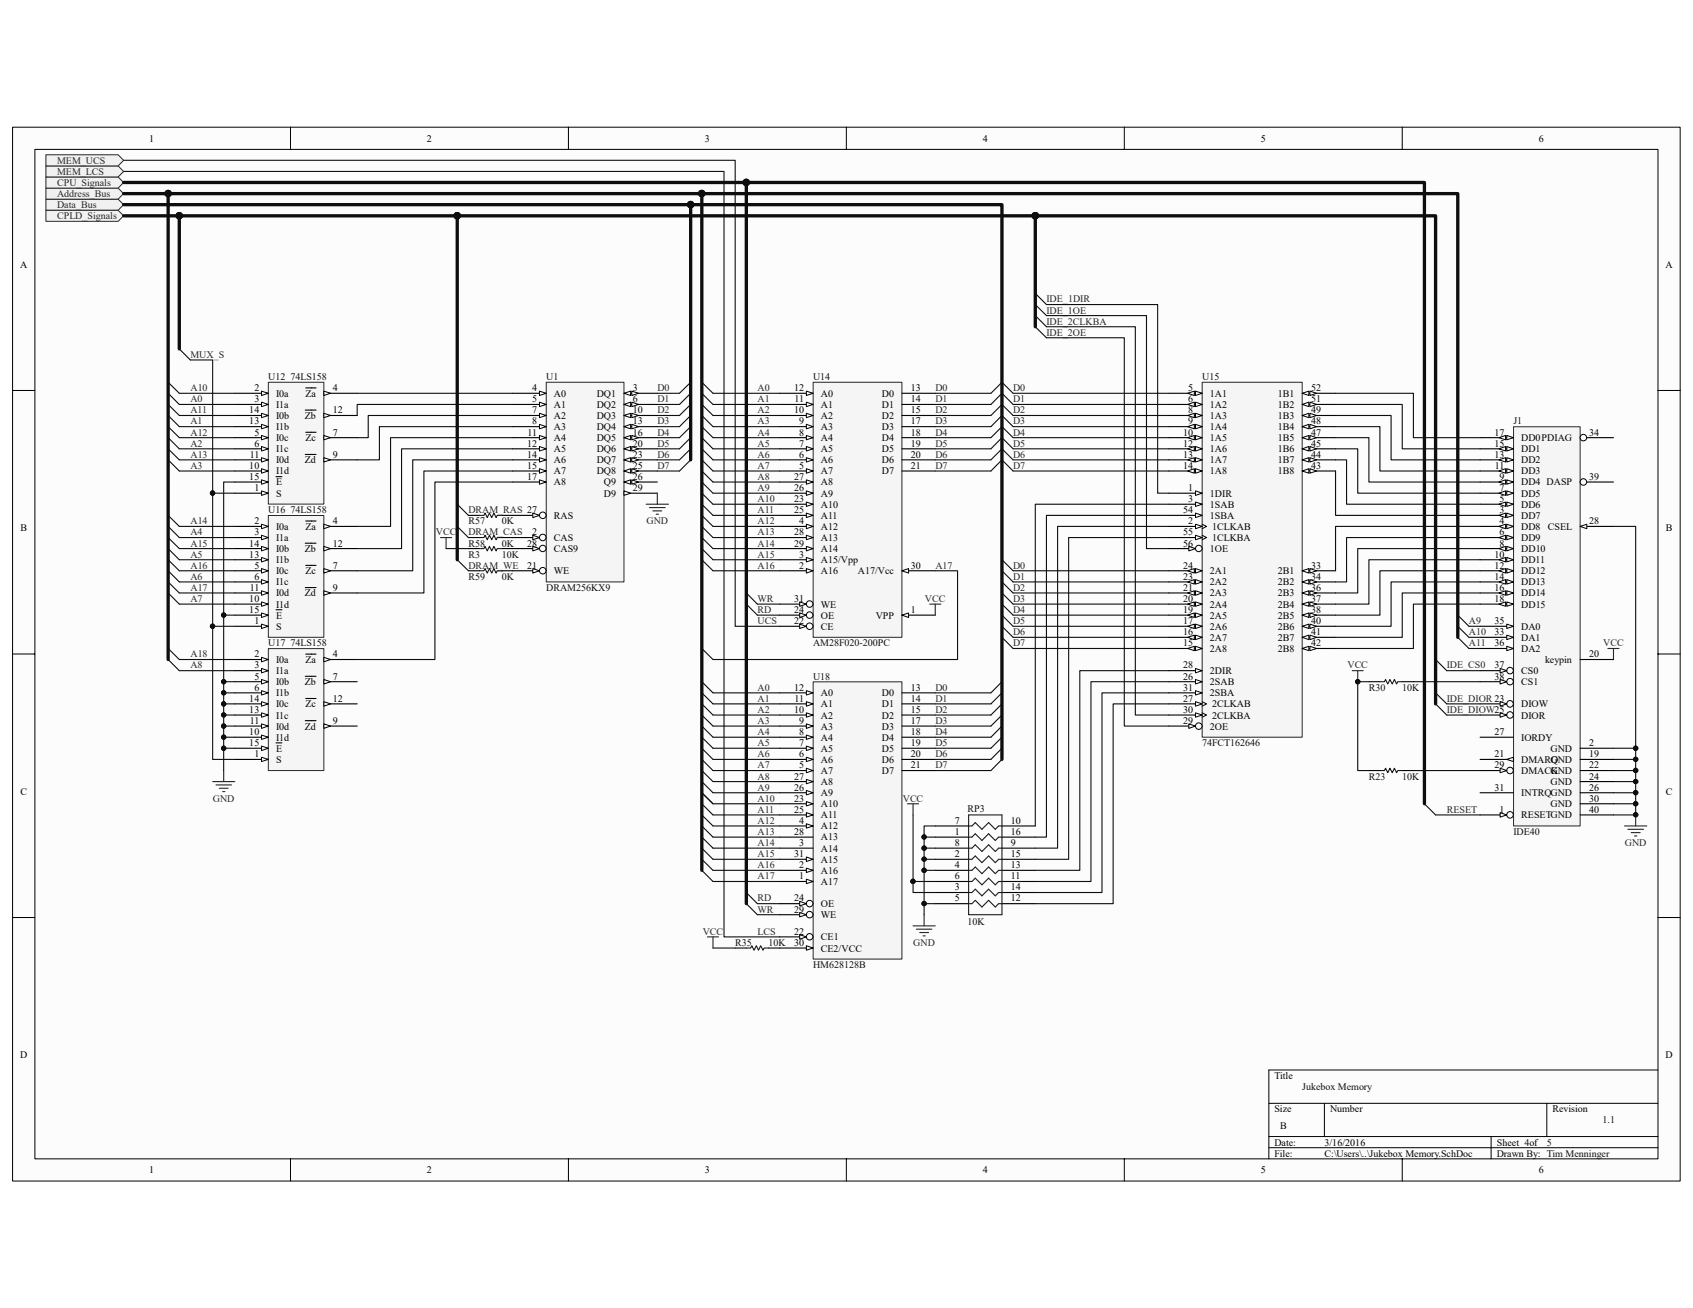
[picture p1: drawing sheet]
<svg xmlns="http://www.w3.org/2000/svg" width="279mm" height="216mm" viewBox="0 0 279 216" stroke-linecap="round" stroke-linejoin="round" font-family="sans-serif">
<defs><g id="words">
<g font-size="1.7">
<text x="24.6" y="23.4">1</text>
<text x="70.5" y="23.4">2</text>
<text x="116.3" y="23.4">3</text>
<text x="162.2" y="23.4">4</text>
<text x="208.1" y="23.4">5</text>
<text x="253.9" y="23.4">6</text>
<text x="3.3" y="44.2">A</text>
<text x="274.8" y="44.2">A</text>
<text x="42" y="64.6">2</text>
<text x="45.6" y="65.5">I0a</text>
<text x="50.4" y="65.5">Za</text>
<text x="54.9" y="64.6">4</text>
<text x="87.8" y="64.6">4</text>
<text x="91.4" y="65.5">A0</text>
<text x="98.5" y="65.5">DQ1</text>
<text x="104.5" y="64.6">3</text>
<text x="131.1" y="64.6">12</text>
<text x="135.5" y="65.5">A0</text>
<text x="145.5" y="65.5">D0</text>
<text x="150.3" y="64.6">13</text>
<text x="196.1" y="64.6">5</text>
<text x="199.7" y="65.5">1A1</text>
<text x="210.9" y="65.5">1B1</text>
<text x="216.4" y="64.6">52</text>
<text x="41.1" y="70.1">13</text>
<text x="41.1" y="68.2">14</text>
<text x="42" y="71.9">5</text>
<text x="42" y="66.4">3</text>
<text x="45.6" y="71">I1b</text>
<text x="45.6" y="69.2">I0b</text>
<text x="45.6" y="67.3">I1a</text>
<text x="50.3" y="69.2">Zb</text>
<text x="54.9" y="71.9">7</text>
<text x="54.9" y="68.2">12</text>
<text x="87.1" y="71.9">11</text>
<text x="87.8" y="66.4">5</text>
<text x="87.8" y="68.2">7</text>
<text x="87.8" y="70.1">8</text>
<text x="91.4" y="67.3">A1</text>
<text x="91.4" y="69.2">A2</text>
<text x="91.4" y="71">A3</text>
<text x="98.5" y="67.3">DQ2</text>
<text x="98.5" y="69.2">DQ3</text>
<text x="98.5" y="71">DQ4</text>
<text x="104.5" y="66.4">6</text>
<text x="104.5" y="68.2">10</text>
<text x="104.5" y="70.1">13</text>
<text x="104.5" y="71.9">16</text>
<text x="131.1" y="68.2">10</text>
<text x="131.1" y="66.4">11</text>
<text x="131.9" y="70.1">9</text>
<text x="131.9" y="71.9">8</text>
<text x="135.5" y="67.3">A1</text>
<text x="135.5" y="69.2">A2</text>
<text x="135.5" y="71">A3</text>
<text x="145.5" y="67.3">D1</text>
<text x="145.5" y="69.2">D2</text>
<text x="145.5" y="71">D3</text>
<text x="150.3" y="66.4">14</text>
<text x="150.3" y="68.2">15</text>
<text x="150.3" y="70.1">17</text>
<text x="150.3" y="71.9">18</text>
<text x="195.3" y="71.9">10</text>
<text x="196.1" y="66.4">6</text>
<text x="196.1" y="68.2">8</text>
<text x="196.1" y="70.1">9</text>
<text x="199.7" y="67.3">1A2</text>
<text x="199.7" y="69.2">1A3</text>
<text x="199.7" y="71">1A4</text>
<text x="210.9" y="67.3">1B2</text>
<text x="210.9" y="69.2">1B3</text>
<text x="210.9" y="71">1B4</text>
<text x="216.4" y="66.4">51</text>
<text x="216.4" y="68.2">49</text>
<text x="216.4" y="70.1">48</text>
<text x="216.4" y="71.9">47</text>
<text x="246.7" y="71.9">17</text>
<text x="262.3" y="71.9">34</text>
<text x="41.1" y="77.4">10</text>
<text x="41.2" y="75.6">11</text>
<text x="42" y="73.7">6</text>
<text x="45.6" y="76.5">I0d</text>
<text x="45.6" y="74.6">I1c</text>
<text x="45.6" y="72.8">I0c</text>
<text x="50.3" y="76.5">Zd</text>
<text x="50.4" y="72.8">Zc</text>
<text x="54.9" y="75.6">9</text>
<text x="87" y="73.7">12</text>
<text x="87" y="75.6">14</text>
<text x="87" y="77.4">15</text>
<text x="91.4" y="72.8">A4</text>
<text x="91.4" y="74.6">A5</text>
<text x="91.4" y="76.5">A6</text>
<text x="98.5" y="72.8">DQ5</text>
<text x="98.5" y="74.6">DQ6</text>
<text x="98.5" y="76.5">DQ7</text>
<text x="104.5" y="73.7">20</text>
<text x="104.5" y="75.6">23</text>
<text x="104.5" y="77.4">25</text>
<text x="131.9" y="73.7">7</text>
<text x="131.9" y="75.6">6</text>
<text x="131.9" y="77.4">5</text>
<text x="135.5" y="72.8">A4</text>
<text x="135.5" y="74.6">A5</text>
<text x="135.5" y="76.5">A6</text>
<text x="145.5" y="72.8">D4</text>
<text x="145.5" y="74.6">D5</text>
<text x="145.5" y="76.5">D6</text>
<text x="150.3" y="73.7">19</text>
<text x="150.3" y="75.6">20</text>
<text x="150.3" y="77.4">21</text>
<text x="195.3" y="73.7">12</text>
<text x="195.3" y="75.6">13</text>
<text x="195.3" y="77.4">14</text>
<text x="199.7" y="72.8">1A5</text>
<text x="199.7" y="74.6">1A6</text>
<text x="199.7" y="76.5">1A7</text>
<text x="210.9" y="72.8">1B5</text>
<text x="210.9" y="74.6">1B6</text>
<text x="210.9" y="76.5">1B7</text>
<text x="216.4" y="73.7">45</text>
<text x="216.4" y="75.6">44</text>
<text x="216.4" y="77.4">43</text>
<text x="246.7" y="75.6">13</text>
<text x="246.7" y="73.7">15</text>
<text x="246.7" y="77.4">11</text>
<text x="251.1" y="76.5">DD2</text>
<text x="251.1" y="74.6">DD1</text>
<text x="251.1" y="72.8">DD0PDIAG</text>
<text x="41.1" y="79.2">15</text>
<text x="42" y="81">1</text>
<text x="45.6" y="78.3">I1d</text>
<text x="45.6" y="82">S</text>
<text x="45.6" y="80.1">E</text>
<text x="87" y="79.2">17</text>
<text x="91.4" y="78.3">A7</text>
<text x="91.4" y="80.1">A8</text>
<text x="98.5" y="78.3">DQ8</text>
<text x="99.7" y="80.1">Q9</text>
<text x="99.7" y="82">D9</text>
<text x="104.5" y="79.2">26</text>
<text x="104.5" y="81">29</text>
<text x="131.1" y="79.2">27</text>
<text x="131.1" y="81">26</text>
<text x="131.1" y="82.9">23</text>
<text x="135.5" y="78.3">A7</text>
<text x="135.5" y="80.1">A8</text>
<text x="135.5" y="82">A9</text>
<text x="135.5" y="83.8">A10</text>
<text x="145.5" y="78.3">D7</text>
<text x="196.1" y="81">1</text>
<text x="196.1" y="82.9">3</text>
<text x="199.7" y="82">1DIR</text>
<text x="199.7" y="83.8">1SAB</text>
<text x="199.7" y="78.3">1A8</text>
<text x="210.9" y="78.3">1B8</text>
<text x="247.5" y="82.9">5</text>
<text x="247.5" y="81">7</text>
<text x="247.5" y="79.2">9</text>
<text x="251.1" y="83.8">DD6</text>
<text x="251.1" y="82">DD5</text>
<text x="251.1" y="80.1">DD4 DASP</text>
<text x="251.1" y="78.3">DD3</text>
<text x="262.3" y="79.2">39</text>
<text x="3.4" y="87.7">B</text>
<text x="42" y="88.4">3</text>
<text x="42" y="86.6">2</text>
<text x="45.6" y="89.3">I1a</text>
<text x="45.6" y="87.5">I0a</text>
<text x="50.4" y="87.5">Za</text>
<text x="54.9" y="86.6">4</text>
<text x="87.8" y="88.4">2</text>
<text x="91.4" y="85.6">RAS</text>
<text x="91.4" y="89.3">CAS</text>
<text x="131.1" y="84.7">25</text>
<text x="131.1" y="88.4">28</text>
<text x="131.9" y="86.6">4</text>
<text x="135.5" y="85.6">A11</text>
<text x="135.5" y="87.5">A12</text>
<text x="135.5" y="89.3">A13</text>
<text x="195.3" y="88.4">55</text>
<text x="195.3" y="84.7">54</text>
<text x="196.1" y="86.6">2</text>
<text x="199.7" y="85.6">1SBA</text>
<text x="200" y="87.5">1CLKAB</text>
<text x="200" y="89.3">1CLKBA</text>
<text x="247.5" y="84.7">3</text>
<text x="247.5" y="86.6">4</text>
<text x="247.5" y="88.4">6</text>
<text x="251.1" y="85.6">DD7</text>
<text x="251.1" y="87.5">DD8</text>
<text x="251.1" y="89.3">DD9</text>
<text x="255.4" y="87.5">CSEL</text>
<text x="262.3" y="86.6">28</text>
<text x="274.9" y="87.7">B</text>
<text x="41.1" y="92">13</text>
<text x="41.1" y="90.2">14</text>
<text x="42" y="95.7">6</text>
<text x="42" y="93.9">5</text>
<text x="45.6" y="94.8">I0c</text>
<text x="45.6" y="93">I1b</text>
<text x="45.6" y="91.1">I0b</text>
<text x="50.3" y="91.1">Zb</text>
<text x="50.4" y="94.8">Zc</text>
<text x="54.9" y="93.9">7</text>
<text x="54.9" y="90.2">12</text>
<text x="87" y="90.2">28</text>
<text x="87" y="93.9">21</text>
<text x="91.4" y="91.1">CAS9</text>
<text x="91.4" y="94.8">WE</text>
<text x="131.1" y="90.2">29</text>
<text x="131.9" y="92">3</text>
<text x="131.9" y="93.9">2</text>
<text x="135.5" y="91.1">A14</text>
<text x="135.5" y="93">A15/Vpp</text>
<text x="135.5" y="94.8">A16</text>
<text x="141.6" y="94.8">A17/Vcc</text>
<text x="150.3" y="93.9">30</text>
<text x="195.3" y="93.9">24</text>
<text x="195.3" y="95.7">23</text>
<text x="195.3" y="90.2">56</text>
<text x="199.7" y="94.8">2A1</text>
<text x="199.7" y="91.1">1OE</text>
<text x="210.9" y="94.8">2B1</text>
<text x="216.4" y="93.9">33</text>
<text x="216.4" y="95.7">34</text>
<text x="246.7" y="92">10</text>
<text x="246.7" y="93.9">12</text>
<text x="246.7" y="95.7">14</text>
<text x="247.5" y="90.2">8</text>
<text x="251.1" y="91.1">DD10</text>
<text x="251.1" y="93">DD11</text>
<text x="251.1" y="94.8">DD12</text>
<text x="41.1" y="99.4">10</text>
<text x="41.1" y="101.2">15</text>
<text x="41.2" y="97.5">11</text>
<text x="45.6" y="100.3">I1d</text>
<text x="45.6" y="98.4">I0d</text>
<text x="45.6" y="96.6">I1c</text>
<text x="50.3" y="98.4">Zd</text>
<text x="54.9" y="97.5">9</text>
<text x="131.1" y="101.2">24</text>
<text x="131.1" y="99.4">31</text>
<text x="135.5" y="100.3">WE</text>
<text x="150.3" y="101.2">1</text>
<text x="195.3" y="97.5">21</text>
<text x="195.3" y="99.4">20</text>
<text x="195.3" y="101.2">19</text>
<text x="199.7" y="96.6">2A2</text>
<text x="199.7" y="98.4">2A3</text>
<text x="199.7" y="100.3">2A4</text>
<text x="210.9" y="96.6">2B2</text>
<text x="210.9" y="98.4">2B3</text>
<text x="210.9" y="100.3">2B4</text>
<text x="216.4" y="97.5">36</text>
<text x="216.4" y="99.4">37</text>
<text x="216.4" y="101.2">38</text>
<text x="246.7" y="97.5">16</text>
<text x="246.7" y="99.4">18</text>
<text x="251.1" y="96.6">DD13</text>
<text x="251.1" y="98.4">DD14</text>
<text x="251.1" y="100.3">DD15</text>
<text x="42" y="103">1</text>
<text x="45.6" y="103.9">S</text>
<text x="45.6" y="102.1">E</text>
<text x="131.1" y="103">22</text>
<text x="135.5" y="103.9">CE</text>
<text x="135.5" y="102.1">OE</text>
<text x="144.5" y="102.1">VPP</text>
<text x="195.3" y="103">17</text>
<text x="195.3" y="104.9">16</text>
<text x="195.3" y="106.7">15</text>
<text x="199.7" y="102.1">2A5</text>
<text x="199.7" y="103.9">2A6</text>
<text x="199.7" y="105.8">2A7</text>
<text x="199.7" y="107.6">2A8</text>
<text x="210.9" y="102.1">2B5</text>
<text x="210.9" y="103.9">2B6</text>
<text x="210.9" y="105.8">2B7</text>
<text x="210.9" y="107.6">2B8</text>
<text x="216.4" y="103">40</text>
<text x="216.4" y="104.9">41</text>
<text x="216.4" y="106.7">42</text>
<text x="246.7" y="104.9">33</text>
<text x="246.7" y="103">35</text>
<text x="246.7" y="106.7">36</text>
<text x="251.1" y="105.8">DA1</text>
<text x="251.1" y="103.9">DA0</text>
<text x="251.1" y="107.6">DA2</text>
<text x="42" y="112.2">5</text>
<text x="42" y="110.3">3</text>
<text x="42" y="108.5">2</text>
<text x="45.6" y="113.1">I0b</text>
<text x="45.6" y="111.3">I1a</text>
<text x="45.6" y="109.4">I0a</text>
<text x="50.3" y="113.1">Zb</text>
<text x="50.4" y="109.4">Za</text>
<text x="54.9" y="108.5">4</text>
<text x="54.9" y="112.2">7</text>
<text x="195.3" y="110.3">28</text>
<text x="195.3" y="112.2">26</text>
<text x="199.7" y="111.3">2DIR</text>
<text x="199.7" y="113.1">2SAB</text>
<text x="246.7" y="110.3">37</text>
<text x="246.7" y="112.2">38</text>
<text x="251.1" y="111.3">CS0</text>
<text x="251.1" y="113.1">CS1</text>
<text x="255" y="109.4">keypin</text>
<text x="262.3" y="108.5">20</text>
<text x="41.1" y="117.7">13</text>
<text x="41.1" y="115.8">14</text>
<text x="41.2" y="119.5">11</text>
<text x="42" y="114">6</text>
<text x="45.6" y="118.6">I1c</text>
<text x="45.6" y="116.8">I0c</text>
<text x="45.6" y="114.9">I1b</text>
<text x="50.4" y="116.8">Zc</text>
<text x="54.9" y="115.8">12</text>
<text x="54.9" y="119.5">9</text>
<text x="131.1" y="114">12</text>
<text x="131.1" y="117.7">10</text>
<text x="131.1" y="115.8">11</text>
<text x="131.9" y="119.5">9</text>
<text x="135.5" y="114.9">A0</text>
<text x="135.5" y="116.8">A1</text>
<text x="135.5" y="118.6">A2</text>
<text x="145.5" y="114.9">D0</text>
<text x="145.5" y="116.8">D1</text>
<text x="145.5" y="118.6">D2</text>
<text x="150.3" y="114">13</text>
<text x="150.3" y="115.8">14</text>
<text x="150.3" y="117.7">15</text>
<text x="150.3" y="119.5">17</text>
<text x="195.3" y="115.8">27</text>
<text x="195.3" y="117.7">30</text>
<text x="195.3" y="114">31</text>
<text x="195.3" y="119.5">29</text>
<text x="199.7" y="114.9">2SBA</text>
<text x="200" y="116.8">2CLKAB</text>
<text x="200" y="118.6">2CLKBA</text>
<text x="251.1" y="116.8">DIOW</text>
<text x="251.1" y="118.6">DIOR</text>
<text x="41.1" y="121.3">10</text>
<text x="41.1" y="123.2">15</text>
<text x="42" y="125">1</text>
<text x="45.6" y="122.3">I1d</text>
<text x="45.6" y="120.4">I0d</text>
<text x="45.6" y="125.9">S</text>
<text x="45.6" y="124.1">E</text>
<text x="50.3" y="120.4">Zd</text>
<text x="131.9" y="121.3">8</text>
<text x="131.9" y="123.2">7</text>
<text x="131.9" y="125">6</text>
<text x="135.5" y="120.4">A3</text>
<text x="135.5" y="122.3">A4</text>
<text x="135.5" y="124.1">A5</text>
<text x="135.5" y="125.9">A6</text>
<text x="145.5" y="120.4">D3</text>
<text x="145.5" y="122.3">D4</text>
<text x="145.5" y="124.1">D5</text>
<text x="145.5" y="125.9">D6</text>
<text x="150.3" y="121.3">18</text>
<text x="150.3" y="123.2">19</text>
<text x="150.3" y="125">20</text>
<text x="199.7" y="120.4">2OE</text>
<text x="246.7" y="125">21</text>
<text x="246.7" y="121.3">27</text>
<text x="251.1" y="125.9">DMARQ</text>
<text x="251.1" y="122.3">IORDY</text>
<text x="255.9" y="124.1">GND</text>
<text x="255.9" y="125.9">GND</text>
<text x="262.3" y="123.2">2</text>
<text x="262.3" y="125">19</text>
<text x="3.4" y="131.2">C</text>
<text x="131.1" y="128.7">27</text>
<text x="131.1" y="130.5">26</text>
<text x="131.9" y="126.8">5</text>
<text x="135.5" y="127.7">A7</text>
<text x="135.5" y="129.6">A8</text>
<text x="135.5" y="131.4">A9</text>
<text x="145.5" y="127.7">D7</text>
<text x="150.3" y="126.8">21</text>
<text x="246.7" y="126.8">29</text>
<text x="246.7" y="130.5">31</text>
<text x="251.1" y="127.7">DMACK</text>
<text x="251.1" y="131.4">INTRQGND</text>
<text x="255.9" y="127.7">GND</text>
<text x="255.9" y="129.6">GND</text>
<text x="262.3" y="126.8">22</text>
<text x="262.3" y="128.7">24</text>
<text x="262.3" y="130.5">26</text>
<text x="274.9" y="131.2">C</text>
<text x="131.1" y="132.3">23</text>
<text x="131.1" y="134.2">25</text>
<text x="131.1" y="137.8">28</text>
<text x="131.9" y="136">4</text>
<text x="135.5" y="133.2">A10</text>
<text x="135.5" y="135.1">A11</text>
<text x="135.5" y="136.9">A12</text>
<text x="157.6" y="136">7</text>
<text x="157.6" y="137.8">1</text>
<text x="166.8" y="136">10</text>
<text x="166.8" y="137.8">16</text>
<text x="247.5" y="134.2">1</text>
<text x="251.1" y="135.1">RESETGND</text>
<text x="255.9" y="133.2">GND</text>
<text x="262.3" y="132.3">30</text>
<text x="262.3" y="134.2">40</text>
<text x="131.1" y="141.5">31</text>
<text x="131.9" y="139.7">3</text>
<text x="131.9" y="143.3">2</text>
<text x="135.5" y="138.7">A13</text>
<text x="135.5" y="140.6">A14</text>
<text x="135.5" y="142.4">A15</text>
<text x="157.6" y="139.7">8</text>
<text x="157.6" y="141.5">2</text>
<text x="157.6" y="143.3">4</text>
<text x="166.8" y="139.7">9</text>
<text x="166.8" y="141.5">15</text>
<text x="166.8" y="143.3">13</text>
<text x="131.1" y="148.8">24</text>
<text x="131.9" y="145.1">1</text>
<text x="135.5" y="149.7">OE</text>
<text x="135.5" y="144.2">A16</text>
<text x="135.5" y="146">A17</text>
<text x="157.6" y="145.1">6</text>
<text x="157.6" y="147">3</text>
<text x="157.6" y="148.8">5</text>
<text x="166.8" y="145.1">11</text>
<text x="166.8" y="147">14</text>
<text x="166.8" y="148.8">12</text>
<text x="131.1" y="154.3">22</text>
<text x="131.1" y="150.6">29</text>
<text x="135.5" y="155.2">CE1</text>
<text x="135.5" y="151.6">WE</text>
<text x="131.1" y="156.1">30</text>
<text x="135.5" y="157.1">CE2/VCC</text>
<text x="3.3" y="174.7">D</text>
<text x="210.3" y="178.1">Title</text>
<text x="274.8" y="174.7">D</text>
<text x="210.3" y="183.6">Size</text>
<text x="219.5" y="183.6">Number</text>
<text x="256.2" y="183.6">Revision</text>
<text x="210.3" y="189.1">Date:</text>
<text x="210.3" y="190.9">File:</text>
<text x="211.2" y="186.4">B</text>
<text x="218.6" y="189.1">3/16/2016</text>
<text x="218.6" y="190.9">C:\Users\..\Jukebox Memory.SchDoc</text>
<text x="247" y="190.9">Drawn By: Tim Menninger</text>
<text x="247" y="189.1">Sheet 4of</text>
<text x="24.6" y="193.7">1</text>
<text x="70.5" y="193.7">2</text>
<text x="116.3" y="193.7">3</text>
<text x="162.2" y="193.7">4</text>
<text x="208.1" y="193.7">5</text>
<text x="253.9" y="193.7">6</text>
</g>
<g font-size="1.7" fill="#262626">
<text x="9.4" y="28.9">MEM_LCS</text>
<text x="9.4" y="27">MEM_UCS</text>
<text x="9.4" y="34.4">Data_Bus</text>
<text x="9.4" y="32.5">Address_Bus</text>
<text x="9.4" y="30.7">CPU_Signals</text>
<text x="9.4" y="36.2">CPLD_Signals</text>
<text x="172.7" y="51.8">IDE_1OE</text>
<text x="172.7" y="53.6">IDE_2CLKBA</text>
<text x="172.7" y="49.9">IDE_1DIR</text>
<text x="31.4" y="59.1">MUX_S</text>
<text x="172.7" y="55.4">IDE_2OE</text>
<text x="31.4" y="64.6">A10</text>
<text x="108.5" y="64.6">D0</text>
<text x="125" y="64.6">A0</text>
<text x="154.4" y="64.6">D0</text>
<text x="167.2" y="64.6">D0</text>
<text x="31.4" y="66.4">A0</text>
<text x="31.4" y="70.1">A1</text>
<text x="31.4" y="68.2">A11</text>
<text x="31.4" y="71.9">A12</text>
<text x="108.5" y="66.4">D1</text>
<text x="108.5" y="68.2">D2</text>
<text x="108.5" y="70.1">D3</text>
<text x="108.5" y="71.9">D4</text>
<text x="125" y="66.4">A1</text>
<text x="125" y="68.2">A2</text>
<text x="125" y="70.1">A3</text>
<text x="125" y="71.9">A4</text>
<text x="154.4" y="66.4">D1</text>
<text x="154.4" y="68.2">D2</text>
<text x="154.4" y="70.1">D3</text>
<text x="154.4" y="71.9">D4</text>
<text x="167.2" y="66.4">D1</text>
<text x="167.2" y="68.2">D2</text>
<text x="167.2" y="70.1">D3</text>
<text x="167.2" y="71.9">D4</text>
<text x="31.4" y="73.7">A2</text>
<text x="31.4" y="77.4">A3</text>
<text x="31.4" y="75.6">A13</text>
<text x="108.5" y="77.4">D7</text>
<text x="108.5" y="73.7">D5</text>
<text x="108.5" y="75.6">D6</text>
<text x="125" y="73.7">A5</text>
<text x="125" y="75.6">A6</text>
<text x="125" y="77.4">A7</text>
<text x="154.4" y="73.7">D5</text>
<text x="154.4" y="75.6">D6</text>
<text x="154.4" y="77.4">D7</text>
<text x="167.2" y="77.4">D7</text>
<text x="167.2" y="73.7">D5</text>
<text x="167.2" y="75.6">D6</text>
<text x="125" y="79.2">A8</text>
<text x="125" y="81">A9</text>
<text x="125" y="82.9">A10</text>
<text x="31.4" y="88.4">A4</text>
<text x="31.4" y="86.6">A14</text>
<text x="71.9" y="88.4">VCC</text>
<text x="77.3" y="84.7">DRAM_RAS 27</text>
<text x="77.3" y="88.4">DRAM_CAS</text>
<text x="106.7" y="86.6">GND</text>
<text x="125" y="84.7">A11</text>
<text x="125" y="86.6">A12</text>
<text x="125" y="88.4">A13</text>
<text x="31.4" y="92">A5</text>
<text x="31.4" y="90.2">A15</text>
<text x="31.4" y="95.7">A6</text>
<text x="31.4" y="93.9">A16</text>
<text x="77.3" y="93.9">DRAM_WE</text>
<text x="125" y="90.2">A14</text>
<text x="125" y="92">A15</text>
<text x="125" y="93.9">A16</text>
<text x="154.4" y="93.9">A17</text>
<text x="167.2" y="93.9">D0</text>
<text x="167.2" y="95.7">D1</text>
<text x="31.4" y="99.4">A7</text>
<text x="31.4" y="97.5">A17</text>
<text x="125" y="99.4">WR</text>
<text x="125" y="101.2">RD</text>
<text x="152.7" y="99.4">VCC</text>
<text x="167.2" y="97.5">D2</text>
<text x="167.2" y="99.4">D3</text>
<text x="167.2" y="101.2">D4</text>
<text x="125" y="103">UCS</text>
<text x="167.2" y="106.7">D7</text>
<text x="167.2" y="103">D5</text>
<text x="167.2" y="104.9">D6</text>
<text x="242.4" y="103">A9</text>
<text x="242.4" y="104.9">A10</text>
<text x="242.4" y="106.7">A11</text>
<text x="264.6" y="106.7">VCC</text>
<text x="31.4" y="110.3">A8</text>
<text x="31.4" y="108.5">A18</text>
<text x="222.4" y="110.3">VCC</text>
<text x="238.8" y="110.3">IDE_CS0</text>
<text x="125" y="114">A0</text>
<text x="125" y="115.8">A1</text>
<text x="125" y="117.7">A2</text>
<text x="125" y="119.5">A3</text>
<text x="154.4" y="114">D0</text>
<text x="154.4" y="115.8">D1</text>
<text x="154.4" y="117.7">D2</text>
<text x="154.4" y="119.5">D3</text>
<text x="238.8" y="115.8">IDE_DIOR 23</text>
<text x="238.8" y="117.7">IDE_DIOW25</text>
<text x="125" y="121.4">A4</text>
<text x="125" y="123.2">A5</text>
<text x="125" y="125">A6</text>
<text x="154.4" y="121.3">D4</text>
<text x="154.4" y="123.2">D5</text>
<text x="154.4" y="125">D6</text>
<text x="125" y="128.7">A8</text>
<text x="125" y="130.5">A9</text>
<text x="125" y="126.8">A7</text>
<text x="154.4" y="126.8">D7</text>
<text x="35.1" y="132.3">GND</text>
<text x="125" y="132.3">A10</text>
<text x="125" y="134.2">A11</text>
<text x="125" y="136">A12</text>
<text x="125" y="137.8">A13</text>
<text x="149" y="132.3">VCC</text>
<text x="238.8" y="134.2">RESET</text>
<text x="125" y="139.7">A14</text>
<text x="125" y="141.5">A15</text>
<text x="125" y="143.3">A16</text>
<text x="268.2" y="139.7">GND</text>
<text x="125" y="148.8">RD</text>
<text x="125" y="145.1">A17</text>
<text x="116" y="154.3">VCC</text>
<text x="125" y="150.6">WR</text>
<text x="125" y="154.3">LCS</text>
<text x="150.7" y="156.1">GND</text>
</g>
<g font-size="1.7" fill="#0e0e0e">
<text x="44.3" y="62.7">U12 74LS158</text>
<text x="90.1" y="62.7">U1</text>
<text x="134.2" y="62.7">U14</text>
<text x="198.4" y="62.7">U15</text>
<text x="249.8" y="70.1">J1</text>
<text x="44.3" y="84.7">U16 74LS158</text>
<text x="77.3" y="86.6">R57</text>
<text x="82.8" y="86.6">0K</text>
<text x="77.3" y="95.7">R59</text>
<text x="77.3" y="90.2">R58</text>
<text x="77.3" y="92">R3</text>
<text x="82.8" y="95.7">0K</text>
<text x="82.8" y="90.2">0K</text>
<text x="82.8" y="92">10K</text>
<text x="90.1" y="97.5">DRAM256KX9</text>
<text x="44.3" y="106.7">U17 74LS158</text>
<text x="134.2" y="106.7">AM28F020-200PC</text>
<text x="134.2" y="112.2">U18</text>
<text x="225.9" y="114">R30</text>
<text x="231.4" y="114">10K</text>
<text x="198.4" y="123.2">74FCT162646</text>
<text x="225.9" y="128.7">R23</text>
<text x="231.4" y="128.7">10K</text>
<text x="159.7" y="134">RP3</text>
<text x="249.8" y="137.8">IDE40</text>
<text x="159.7" y="152.7">10K</text>
<text x="121.3" y="156.1">R35</text>
<text x="126.8" y="156.1">10K</text>
<text x="134.2" y="159.8">HM628128B</text>
<text x="214.9" y="179.9">Jukebox Memory</text>
<text x="264.5" y="185.4">1.1</text>
<text x="255.3" y="189.1">5</text>
</g>
</g></defs>
<path d="M2.1 21h275.2v173.9h-275.2z" fill="#fcfcfc"/>
<path d="M2.1 21h275.2v173.9h-275.2z" fill="none" stroke="#000" stroke-width=".17"/>
<path d="M5.8 24.7h267.8v166.6h-267.8z" fill="#fcfcfc"/>
<g fill="none" stroke="#000" stroke-width=".17">
<path d="M5.8 24.7h267.8v166.6h-267.8zM47.9 21v3.6M93.8 21v3.6M139.7 21v3.6M185.5 21v3.6M231.4 21v3.6M2.1 64.5h3.6M273.6 64.5h3.7M2.1 107.9h3.6M273.6 107.9h3.7M2.1 151.4h3.6M273.6 151.4h3.7"/>
<path d="M273.6 176.6h-64.2v14.7M47.9 191.3v3.6M93.8 191.3v3.6M139.7 191.3v3.6M185.5 191.3v3.6M209.4 182.1h64.2M209.4 187.6h64.2M209.4 189.4h64.2M218.6 182.1v5.5M231.4 191.3v3.6M246.1 187.6v3.7M255.3 182.1v5.5"/>
</g>
<path d="M134.2 63.1h14.6v42.1h-14.6z" fill="#f5f5f5"/>
<path d="M134.2 63.1h14.6v42.1h-14.6z" fill="none" stroke="#262626" stroke-width=".17"/>
<path d="M128.7 64.9h5.5" fill="none" stroke="#000" stroke-width=".18"/>
<path d="M133.1 64.6l1.1 .3-1.1 .4z" fill="#fcfcfc" stroke="#000" stroke-width=".17"/>
<path d="M128.7 66.8h5.5" fill="none" stroke="#000" stroke-width=".18"/>
<path d="M133.1 66.4l1.1 .4-1.1 .3z" fill="#fcfcfc" stroke="#000" stroke-width=".17"/>
<path d="M128.7 68.6h5.5" fill="none" stroke="#000" stroke-width=".18"/>
<path d="M133.1 68.2l1.1 .4-1.1 .3z" fill="#fcfcfc" stroke="#000" stroke-width=".17"/>
<path d="M128.7 70.4h5.5" fill="none" stroke="#000" stroke-width=".18"/>
<path d="M133.1 70l1.1 .4-1.1 .4z" fill="#fcfcfc" stroke="#000" stroke-width=".17"/>
<path d="M128.7 72.2h5.5" fill="none" stroke="#000" stroke-width=".18"/>
<path d="M133.1 71.9l1.1 .3-1.1 .4z" fill="#fcfcfc" stroke="#000" stroke-width=".17"/>
<path d="M128.7 74.1h5.5" fill="none" stroke="#000" stroke-width=".18"/>
<path d="M133.1 73.7l1.1 .4-1.1 .3z" fill="#fcfcfc" stroke="#000" stroke-width=".17"/>
<path d="M128.7 75.9h5.5" fill="none" stroke="#000" stroke-width=".18"/>
<path d="M133.1 75.5l1.1 .4-1.1 .4z" fill="#fcfcfc" stroke="#000" stroke-width=".17"/>
<path d="M128.7 77.7h5.5" fill="none" stroke="#000" stroke-width=".18"/>
<path d="M133.1 77.4l1.1 .3-1.1 .4z" fill="#fcfcfc" stroke="#000" stroke-width=".17"/>
<path d="M128.7 79.6h5.5" fill="none" stroke="#000" stroke-width=".18"/>
<path d="M133.1 79.2l1.1 .4-1.1 .3z" fill="#fcfcfc" stroke="#000" stroke-width=".17"/>
<path d="M128.7 81.4h5.5" fill="none" stroke="#000" stroke-width=".18"/>
<path d="M133.1 81l1.1 .4-1.1 .4z" fill="#fcfcfc" stroke="#000" stroke-width=".17"/>
<path d="M128.7 83.2h5.5" fill="none" stroke="#000" stroke-width=".18"/>
<path d="M133.1 82.9l1.1 .3-1.1 .4z" fill="#fcfcfc" stroke="#000" stroke-width=".17"/>
<path d="M128.7 85.1h5.5" fill="none" stroke="#000" stroke-width=".18"/>
<path d="M133.1 84.7l1.1 .4-1.1 .3z" fill="#fcfcfc" stroke="#000" stroke-width=".17"/>
<path d="M128.7 86.9h5.5" fill="none" stroke="#000" stroke-width=".18"/>
<path d="M133.1 86.5l1.1 .4-1.1 .4z" fill="#fcfcfc" stroke="#000" stroke-width=".17"/>
<path d="M128.7 88.7h5.5" fill="none" stroke="#000" stroke-width=".18"/>
<path d="M133.1 88.3l1.1 .4-1.1 .4z" fill="#fcfcfc" stroke="#000" stroke-width=".17"/>
<path d="M128.7 90.6h5.5" fill="none" stroke="#000" stroke-width=".18"/>
<path d="M133.1 90.2l1.1 .4-1.1 .3z" fill="#fcfcfc" stroke="#000" stroke-width=".17"/>
<path d="M128.7 103.4h5.5" fill="none" stroke="#000" stroke-width=".18"/>
<g fill="#fcfcfc" stroke="#000" stroke-width=".17">
<path d="M132 103l1.1 .4-1.1 .3z"/>
<circle cx="133.6" cy="103.4" r=".54"/>
</g>
<path d="M128.7 101.5h5.5" fill="none" stroke="#000" stroke-width=".18"/>
<g fill="#fcfcfc" stroke="#000" stroke-width=".17">
<path d="M132 101.2l1.1 .3-1.1 .4z"/>
<circle cx="133.6" cy="101.5" r=".54"/>
</g>
<path d="M148.8 101.5h5.5" fill="none" stroke="#000" stroke-width=".18"/>
<path d="M148.8 101.5l1.1-.3v.7z" fill="#fcfcfc" stroke="#000" stroke-width=".17"/>
<path d="M148.8 64.9h5.5M148.8 66.8h5.5M148.8 68.6h5.5M148.8 70.4h5.5M148.8 72.2h5.5M148.8 74.1h5.5M148.8 75.9h5.5M148.8 77.7h5.5M128.7 99.7h5.5" fill="none" stroke="#000" stroke-width=".18"/>
<g fill="#fcfcfc" stroke="#000" stroke-width=".17">
<path d="M132 99.4l1.1 .3-1.1 .4z"/>
<circle cx="133.6" cy="99.7" r=".54"/>
</g>
<path d="M128.7 92.4h5.5" fill="none" stroke="#000" stroke-width=".18"/>
<path d="M133.1 92l1.1 .4-1.1 .4z" fill="#fcfcfc" stroke="#000" stroke-width=".17"/>
<path d="M148.8 94.2h5.5" fill="none" stroke="#000" stroke-width=".18"/>
<path d="M148.8 94.2l1.1-.3v.7z" fill="#fcfcfc" stroke="#000" stroke-width=".17"/>
<path d="M128.7 94.2h5.5" fill="none" stroke="#000" stroke-width=".18"/>
<path d="M133.1 93.9l1.1 .3-1.1 .4z" fill="#fcfcfc" stroke="#000" stroke-width=".17"/>
<path d="M134.2 112.6h14.6v45.7h-14.6z" fill="#f5f5f5"/>
<path d="M134.2 112.5h14.6v45.8h-14.6z" fill="none" stroke="#262626" stroke-width=".17"/>
<path d="M128.7 114.4h5.5" fill="none" stroke="#000" stroke-width=".18"/>
<path d="M133.1 114l1.1 .4-1.1 .3z" fill="#fcfcfc" stroke="#000" stroke-width=".17"/>
<path d="M128.7 116.2h5.5" fill="none" stroke="#000" stroke-width=".18"/>
<path d="M133.1 115.8l1.1 .4-1.1 .4z" fill="#fcfcfc" stroke="#000" stroke-width=".17"/>
<path d="M128.7 118h5.5" fill="none" stroke="#000" stroke-width=".18"/>
<path d="M133.1 117.7l1.1 .3-1.1 .4z" fill="#fcfcfc" stroke="#000" stroke-width=".17"/>
<path d="M128.7 119.8h5.5" fill="none" stroke="#000" stroke-width=".18"/>
<path d="M133.1 119.5l1.1 .3-1.1 .4z" fill="#fcfcfc" stroke="#000" stroke-width=".17"/>
<path d="M128.7 121.7h5.5" fill="none" stroke="#000" stroke-width=".18"/>
<path d="M133.1 121.3l1.1 .4-1.1 .3z" fill="#fcfcfc" stroke="#000" stroke-width=".17"/>
<path d="M128.7 123.5h5.5" fill="none" stroke="#000" stroke-width=".18"/>
<path d="M133.1 123.1l1.1 .4-1.1 .4z" fill="#fcfcfc" stroke="#000" stroke-width=".17"/>
<path d="M128.7 125.3h5.5" fill="none" stroke="#000" stroke-width=".18"/>
<path d="M133.1 125l1.1 .3-1.1 .4z" fill="#fcfcfc" stroke="#000" stroke-width=".17"/>
<path d="M128.7 127.2h5.5" fill="none" stroke="#000" stroke-width=".18"/>
<path d="M133.1 126.8l1.1 .4-1.1 .4z" fill="#fcfcfc" stroke="#000" stroke-width=".17"/>
<path d="M128.7 129h5.5" fill="none" stroke="#000" stroke-width=".18"/>
<path d="M133.1 128.7l1.1 .3-1.1 .4z" fill="#fcfcfc" stroke="#000" stroke-width=".17"/>
<path d="M128.7 130.9h5.5" fill="none" stroke="#000" stroke-width=".18"/>
<path d="M133.1 130.5l1.1 .4-1.1 .3z" fill="#fcfcfc" stroke="#000" stroke-width=".17"/>
<path d="M128.7 132.7h5.5" fill="none" stroke="#000" stroke-width=".18"/>
<path d="M133.1 132.3l1.1 .4-1.1 .3z" fill="#fcfcfc" stroke="#000" stroke-width=".17"/>
<path d="M128.7 134.5h5.5" fill="none" stroke="#000" stroke-width=".18"/>
<path d="M133.1 134.1l1.1 .4-1.1 .4z" fill="#fcfcfc" stroke="#000" stroke-width=".17"/>
<path d="M128.7 136.3h5.5" fill="none" stroke="#000" stroke-width=".18"/>
<path d="M133.1 136l1.1 .3-1.1 .4z" fill="#fcfcfc" stroke="#000" stroke-width=".17"/>
<path d="M128.7 154.6h5.5" fill="none" stroke="#000" stroke-width=".18"/>
<g fill="#fcfcfc" stroke="#000" stroke-width=".17">
<path d="M132 154.3l1.1 .3-1.1 .4z"/>
<circle cx="133.6" cy="154.6" r=".54"/>
</g>
<path d="M128.7 151h5.5" fill="none" stroke="#000" stroke-width=".18"/>
<g fill="#fcfcfc" stroke="#000" stroke-width=".17">
<path d="M132 150.6l1.1 .4-1.1 .3z"/>
<circle cx="133.6" cy="151" r=".54"/>
</g>
<path d="M128.7 149.2h5.5" fill="none" stroke="#000" stroke-width=".18"/>
<g fill="#fcfcfc" stroke="#000" stroke-width=".17">
<path d="M132 148.8l1.1 .4-1.1 .3z"/>
<circle cx="133.6" cy="149.1" r=".54"/>
</g>
<path d="M148.8 114.4h5.5M148.8 116.2h5.5M148.8 118h5.5M148.8 119.8h5.5M128.7 138.2h5.5M128.7 140h5.5M148.8 121.7h5.5M148.8 123.5h5.5M148.8 125.3h5.5M148.8 127.2h5.5M128.7 141.8h5.5" fill="none" stroke="#000" stroke-width=".18"/>
<path d="M133.1 141.5l1.1 .3-1.1 .4z" fill="#fcfcfc" stroke="#000" stroke-width=".17"/>
<path d="M128.7 143.7h5.5" fill="none" stroke="#000" stroke-width=".18"/>
<path d="M133.1 143.3l1.1 .4-1.1 .3z" fill="#fcfcfc" stroke="#000" stroke-width=".17"/>
<path d="M128.7 145.5h5.5" fill="none" stroke="#000" stroke-width=".18"/>
<path d="M133.1 145.1l1.1 .4-1.1 .4z" fill="#fcfcfc" stroke="#000" stroke-width=".17"/>
<path d="M128.7 156.5h5.5" fill="none" stroke="#000" stroke-width=".18"/>
<path d="M133.1 156.1l1.1 .4-1.1 .3z" fill="#fcfcfc" stroke="#000" stroke-width=".17"/>
<g fill="none" stroke="#0e0e0e" stroke-width=".18">
<path d="M115.8 63.1l1.9 1.8h11M115.8 64.9l1.9 1.9h11M115.8 66.8l1.9 1.8h11M115.8 68.6l1.9 1.8h11M115.8 70.4l1.9 1.8h11M115.8 72.2l1.9 1.9h11M115.8 74.1l1.9 1.8h11M115.8 75.9l1.9 1.8h11M115.8 77.7l1.9 1.9h11M115.8 79.6l1.9 1.8h11M165.4 75.9l-1.9 1.8M165.4 74.1l-1.9 1.8"/>
<path d="M165.4 72.2l-1.9 1.9M165.4 70.4l-1.9 1.8M165.4 68.6l-1.9 1.8M165.4 66.8l-1.9 1.8M165.4 64.9l-1.9 1.9M165.4 63.1l-1.9 1.8M115.8 81.4l1.9 1.8h11M115.8 83.2l1.9 1.9h11M115.8 85.1l1.9 1.8h11M115.8 86.9l1.9 1.8h11M115.8 88.7l1.9 1.9h11M115.8 90.6l1.9 1.8h11"/>
<path d="M115.8 92.4l1.9 1.8h11M123.2 99.7l1.8 1.8h3.7M123.2 97.9l1.8 1.8h3.7M154.3 94.2h3.7v14.7h-40.3l-1.9-1.9M115.8 112.5l1.9 1.9h11M115.8 114.4l1.9 1.8h11M115.8 116.2l1.9 1.8h11M115.8 118l1.9 1.8h11M115.8 119.8l1.9 1.9h11M165.4 119.8l-1.9 1.9M165.4 116.2l-1.9 1.8M165.4 118l-1.9 1.8"/>
<path d="M165.4 114.4l-1.9 1.8M165.4 112.5l-1.9 1.9M115.8 121.7l1.9 1.8h11M115.8 123.5l1.9 1.8h11M115.8 125.3l1.9 1.9h11M115.8 127.2l1.9 1.8h11M115.8 129l1.9 1.9h11M115.8 130.9l1.9 1.8h11M115.8 132.7l1.9 1.8h11M115.8 134.5l1.9 1.8h11M115.8 136.3l1.9 1.9h11M115.8 138.2l1.9 1.8h11"/>
<path d="M115.8 140l1.9 1.8h11M165.4 125.3l-1.9 1.9M165.4 123.5l-1.9 1.8M165.4 121.7l-1.9 1.8M115.8 141.8l1.9 1.9h11M115.8 143.7l1.9 1.8h11M117.7 156.5h3.6M123.2 149.2l1.8 1.8h3.7M123.2 147.3l1.8 1.9h3.7"/>
</g>
<path d="M121.3 156.5h1.9M126.8 156.5h1.9" fill="none" stroke="#000" stroke-width=".18"/>
<path d="M123.2 156.5h.7l.2-.4 .3 .7 .4-.7 .4 .7 .3-.7 .4 .7 .2-.3h.7" fill="none" stroke="#1c1c1c" stroke-width=".18"/>
<path d="M116.7 154.6h1.9M117.7 154.6v1.9" fill="none" stroke="#262626" stroke-width=".18"/>
<path d="M198.4 63.1h16.5v58.6h-16.5z" fill="#f5f5f5"/>
<path d="M198.4 63.1h16.5v58.6h-16.5z" fill="none" stroke="#262626" stroke-width=".17"/>
<path d="M192.9 81.4h5.5" fill="none" stroke="#000" stroke-width=".18"/>
<path d="M197.3 81l1.1 .4-1.1 .4z" fill="#fcfcfc" stroke="#000" stroke-width=".17"/>
<path d="M192.9 86.9h5.5" fill="none" stroke="#000" stroke-width=".18"/>
<path d="M198.4 86.5l.7 .4-.7 .4" fill="none" stroke="#000" stroke-width=".17"/>
<path d="M197.3 86.5l1.1 .4-1.1 .4z" fill="#fcfcfc" stroke="#000" stroke-width=".17"/>
<path d="M192.9 83.2h5.5" fill="none" stroke="#000" stroke-width=".18"/>
<path d="M197.3 82.9l1.1 .3-1.1 .4z" fill="#fcfcfc" stroke="#000" stroke-width=".17"/>
<path d="M192.9 64.9h5.5" fill="none" stroke="#000" stroke-width=".18"/>
<g fill="#fcfcfc" stroke="#000" stroke-width=".17">
<path d="M197.3 64.6l1.1 .3-1.1 .4z"/>
<path d="M196 64.9l1.1-.3v.7z"/>
</g>
<path d="M192.9 66.8h5.5" fill="none" stroke="#000" stroke-width=".18"/>
<g fill="#fcfcfc" stroke="#000" stroke-width=".17">
<path d="M197.3 66.4l1.1 .4-1.1 .3z"/>
<path d="M196 66.8l1.1-.4v.7z"/>
</g>
<path d="M192.9 68.6h5.5" fill="none" stroke="#000" stroke-width=".18"/>
<g fill="#fcfcfc" stroke="#000" stroke-width=".17">
<path d="M197.3 68.2l1.1 .4-1.1 .3z"/>
<path d="M196 68.6l1.1-.4v.7z"/>
</g>
<path d="M192.9 70.4h5.5" fill="none" stroke="#000" stroke-width=".18"/>
<g fill="#fcfcfc" stroke="#000" stroke-width=".17">
<path d="M197.3 70l1.1 .4-1.1 .4z"/>
<path d="M196 70.4l1.1-.4v.8z"/>
</g>
<path d="M192.9 72.2h5.5" fill="none" stroke="#000" stroke-width=".18"/>
<g fill="#fcfcfc" stroke="#000" stroke-width=".17">
<path d="M197.3 71.9l1.1 .3-1.1 .4z"/>
<path d="M196 72.2l1.1-.3v.7z"/>
</g>
<path d="M192.9 74.1h5.5" fill="none" stroke="#000" stroke-width=".18"/>
<g fill="#fcfcfc" stroke="#000" stroke-width=".17">
<path d="M197.3 73.7l1.1 .4-1.1 .3z"/>
<path d="M196 74.1l1.1-.4v.7z"/>
</g>
<path d="M192.9 75.9h5.5" fill="none" stroke="#000" stroke-width=".18"/>
<g fill="#fcfcfc" stroke="#000" stroke-width=".17">
<path d="M197.3 75.5l1.1 .4-1.1 .4z"/>
<path d="M196 75.9l1.1-.4v.8z"/>
</g>
<path d="M192.9 77.7h5.5" fill="none" stroke="#000" stroke-width=".18"/>
<g fill="#fcfcfc" stroke="#000" stroke-width=".17">
<path d="M197.3 77.4l1.1 .3-1.1 .4z"/>
<path d="M196 77.7l1.1-.3v.7z"/>
</g>
<path d="M192.9 94.2h5.5" fill="none" stroke="#000" stroke-width=".18"/>
<g fill="#fcfcfc" stroke="#000" stroke-width=".17">
<path d="M197.3 93.9l1.1 .3-1.1 .4z"/>
<path d="M196 94.2l1.1-.3v.7z"/>
</g>
<path d="M192.9 96.1h5.5" fill="none" stroke="#000" stroke-width=".18"/>
<g fill="#fcfcfc" stroke="#000" stroke-width=".17">
<path d="M197.3 95.7l1.1 .4-1.1 .3z"/>
<path d="M196 96.1l1.1-.4v.7z"/>
</g>
<path d="M192.9 97.9h5.5" fill="none" stroke="#000" stroke-width=".18"/>
<g fill="#fcfcfc" stroke="#000" stroke-width=".17">
<path d="M197.3 97.5l1.1 .4-1.1 .4z"/>
<path d="M196 97.9l1.1-.4v.8z"/>
</g>
<path d="M192.9 99.7h5.5" fill="none" stroke="#000" stroke-width=".18"/>
<g fill="#fcfcfc" stroke="#000" stroke-width=".17">
<path d="M197.3 99.4l1.1 .3-1.1 .4z"/>
<path d="M196 99.7l1.1-.3v.7z"/>
</g>
<path d="M192.9 101.5h5.5" fill="none" stroke="#000" stroke-width=".18"/>
<g fill="#fcfcfc" stroke="#000" stroke-width=".17">
<path d="M197.3 101.2l1.1 .3-1.1 .4z"/>
<path d="M196 101.5l1.1-.3v.7z"/>
</g>
<path d="M192.9 103.4h5.5" fill="none" stroke="#000" stroke-width=".18"/>
<g fill="#fcfcfc" stroke="#000" stroke-width=".17">
<path d="M197.3 103l1.1 .4-1.1 .3z"/>
<path d="M196 103.4l1.1-.4v.7z"/>
</g>
<path d="M192.9 105.2h5.5" fill="none" stroke="#000" stroke-width=".18"/>
<g fill="#fcfcfc" stroke="#000" stroke-width=".17">
<path d="M197.3 104.8l1.1 .4-1.1 .4z"/>
<path d="M196 105.2l1.1-.4v.8z"/>
</g>
<path d="M192.9 107h5.5" fill="none" stroke="#000" stroke-width=".18"/>
<g fill="#fcfcfc" stroke="#000" stroke-width=".17">
<path d="M197.3 106.7l1.1 .3-1.1 .4z"/>
<path d="M196 107l1.1-.3v.7z"/>
</g>
<path d="M214.9 64.9h5.5" fill="none" stroke="#000" stroke-width=".18"/>
<g fill="#fcfcfc" stroke="#000" stroke-width=".17">
<path d="M214.9 64.9l1.1-.3v.7z"/>
<path d="M216.2 64.6l1.1 .3-1.1 .4z"/>
</g>
<path d="M214.9 66.8h5.5" fill="none" stroke="#000" stroke-width=".18"/>
<g fill="#fcfcfc" stroke="#000" stroke-width=".17">
<path d="M214.9 66.8l1.1-.4v.7z"/>
<path d="M216.2 66.4l1.1 .4-1.1 .3z"/>
</g>
<path d="M214.9 68.6h5.5" fill="none" stroke="#000" stroke-width=".18"/>
<g fill="#fcfcfc" stroke="#000" stroke-width=".17">
<path d="M214.9 68.6l1.1-.4v.7z"/>
<path d="M216.2 68.2l1.1 .4-1.1 .3z"/>
</g>
<path d="M214.9 70.4h5.5" fill="none" stroke="#000" stroke-width=".18"/>
<g fill="#fcfcfc" stroke="#000" stroke-width=".17">
<path d="M214.9 70.4l1.1-.4v.8z"/>
<path d="M216.2 70l1.1 .4-1.1 .4z"/>
</g>
<path d="M214.9 72.2h5.5" fill="none" stroke="#000" stroke-width=".18"/>
<g fill="#fcfcfc" stroke="#000" stroke-width=".17">
<path d="M214.9 72.2l1.1-.3v.7z"/>
<path d="M216.2 71.9l1.1 .3-1.1 .4z"/>
</g>
<path d="M214.9 74.1h5.5" fill="none" stroke="#000" stroke-width=".18"/>
<g fill="#fcfcfc" stroke="#000" stroke-width=".17">
<path d="M214.9 74.1l1.1-.4v.7z"/>
<path d="M216.2 73.7l1.1 .4-1.1 .3z"/>
</g>
<path d="M214.9 75.9h5.5" fill="none" stroke="#000" stroke-width=".18"/>
<g fill="#fcfcfc" stroke="#000" stroke-width=".17">
<path d="M214.9 75.9l1.1-.4v.8z"/>
<path d="M216.2 75.5l1.1 .4-1.1 .4z"/>
</g>
<path d="M214.9 77.7h5.5" fill="none" stroke="#000" stroke-width=".18"/>
<g fill="#fcfcfc" stroke="#000" stroke-width=".17">
<path d="M214.9 77.7l1.1-.3v.7z"/>
<path d="M216.2 77.4l1.1 .3-1.1 .4z"/>
</g>
<path d="M214.9 94.2h5.5" fill="none" stroke="#000" stroke-width=".18"/>
<g fill="#fcfcfc" stroke="#000" stroke-width=".17">
<path d="M214.9 94.2l1.1-.3v.7z"/>
<path d="M216.2 93.9l1.1 .3-1.1 .4z"/>
</g>
<path d="M214.9 96.1h5.5" fill="none" stroke="#000" stroke-width=".18"/>
<g fill="#fcfcfc" stroke="#000" stroke-width=".17">
<path d="M214.9 96.1l1.1-.4v.7z"/>
<path d="M216.2 95.7l1.1 .4-1.1 .3z"/>
</g>
<path d="M214.9 97.9h5.5" fill="none" stroke="#000" stroke-width=".18"/>
<g fill="#fcfcfc" stroke="#000" stroke-width=".17">
<path d="M214.9 97.9l1.1-.4v.8z"/>
<path d="M216.2 97.5l1.1 .4-1.1 .4z"/>
</g>
<path d="M214.9 99.7h5.5" fill="none" stroke="#000" stroke-width=".18"/>
<g fill="#fcfcfc" stroke="#000" stroke-width=".17">
<path d="M214.9 99.7l1.1-.3v.7z"/>
<path d="M216.2 99.4l1.1 .3-1.1 .4z"/>
</g>
<path d="M214.9 101.5h5.5" fill="none" stroke="#000" stroke-width=".18"/>
<g fill="#fcfcfc" stroke="#000" stroke-width=".17">
<path d="M214.9 101.5l1.1-.3v.7z"/>
<path d="M216.2 101.2l1.1 .3-1.1 .4z"/>
</g>
<path d="M214.9 103.4h5.5" fill="none" stroke="#000" stroke-width=".18"/>
<g fill="#fcfcfc" stroke="#000" stroke-width=".17">
<path d="M214.9 103.4l1.1-.4v.7z"/>
<path d="M216.2 103l1.1 .4-1.1 .3z"/>
</g>
<path d="M214.9 105.2h5.5" fill="none" stroke="#000" stroke-width=".18"/>
<g fill="#fcfcfc" stroke="#000" stroke-width=".17">
<path d="M214.9 105.2l1.1-.4v.8z"/>
<path d="M216.2 104.8l1.1 .4-1.1 .4z"/>
</g>
<path d="M214.9 107h5.5" fill="none" stroke="#000" stroke-width=".18"/>
<g fill="#fcfcfc" stroke="#000" stroke-width=".17">
<path d="M214.9 107l1.1-.3v.7z"/>
<path d="M216.2 106.7l1.1 .3-1.1 .4z"/>
</g>
<path d="M192.9 110.7h5.5" fill="none" stroke="#000" stroke-width=".18"/>
<path d="M197.3 110.3l1.1 .4-1.1 .4z" fill="#fcfcfc" stroke="#000" stroke-width=".17"/>
<path d="M192.9 116.2h5.5" fill="none" stroke="#000" stroke-width=".18"/>
<path d="M198.4 115.8l.7 .4-.7 .4" fill="none" stroke="#000" stroke-width=".17"/>
<path d="M197.3 115.8l1.1 .4-1.1 .4z" fill="#fcfcfc" stroke="#000" stroke-width=".17"/>
<path d="M192.9 112.5h5.5" fill="none" stroke="#000" stroke-width=".18"/>
<path d="M197.3 112.2l1.1 .3-1.1 .4z" fill="#fcfcfc" stroke="#000" stroke-width=".17"/>
<path d="M192.9 114.4h5.5" fill="none" stroke="#000" stroke-width=".18"/>
<path d="M197.3 114l1.1 .4-1.1 .3z" fill="#fcfcfc" stroke="#000" stroke-width=".17"/>
<path d="M192.9 118h5.5" fill="none" stroke="#000" stroke-width=".18"/>
<path d="M198.4 117.7l.7 .3-.7 .4" fill="none" stroke="#000" stroke-width=".17"/>
<path d="M197.3 117.7l1.1 .3-1.1 .4z" fill="#fcfcfc" stroke="#000" stroke-width=".17"/>
<path d="M192.9 119.8h5.5" fill="none" stroke="#000" stroke-width=".18"/>
<g fill="#fcfcfc" stroke="#000" stroke-width=".17">
<path d="M196.2 119.5l1.1 .3-1.1 .4z"/>
<circle cx="197.8" cy="119.9" r=".54"/>
</g>
<path d="M192.9 90.6h5.5" fill="none" stroke="#000" stroke-width=".18"/>
<g fill="#fcfcfc" stroke="#000" stroke-width=".17">
<path d="M196.2 90.2l1.1 .4-1.1 .3z"/>
<circle cx="197.8" cy="90.5" r=".54"/>
</g>
<path d="M192.9 88.7h5.5" fill="none" stroke="#000" stroke-width=".18"/>
<path d="M198.4 88.3l.7 .4-.7 .4" fill="none" stroke="#000" stroke-width=".17"/>
<path d="M197.3 88.3l1.1 .4-1.1 .4z" fill="#fcfcfc" stroke="#000" stroke-width=".17"/>
<path d="M192.9 85.1h5.5" fill="none" stroke="#000" stroke-width=".18"/>
<path d="M197.3 84.7l1.1 .4-1.1 .3z" fill="#fcfcfc" stroke="#000" stroke-width=".17"/>
<g fill="none" stroke="#0e0e0e" stroke-width=".18">
<path d="M165.4 75.9l1.8 1.8M165.4 74.1l1.8 1.8M165.4 72.2l1.8 1.9M165.4 70.4l1.8 1.8M165.4 68.6l1.8 1.8M165.4 66.8l1.8 1.8M165.4 64.9l1.8 1.9M165.4 63.1l1.8 1.8M165.4 99.7l1.8 1.8M165.4 97.9l1.8 1.8M165.4 96.1l1.8 1.8M165.4 94.2l1.8 1.9"/>
<path d="M165.4 92.4l1.8 1.8M244.3 86.9h-23.9v7.3M244.3 90.6h-20.2v7.3h-3.7M244.3 94.2h-16.6v7.3h-7.3M244.3 97.9h-12.9v7.3h-11M244.3 88.7h-22.1v7.4h-1.8M244.3 92.4h-18.4v7.3h-5.5M244.3 96.1h-14.7v7.3h-9.2M244.3 99.7h-11v7.3h-12.9M165.4 105.2l1.8 1.8M165.4 103.4l1.8 1.8M165.4 101.5l1.8 1.9"/>
<path d="M266.3 132.7h3.6M266.3 129h3.6M266.3 125.3h3.6M266.3 130.9h3.6M266.3 127.2h3.6"/>
</g>
<path d="M265.3 107h1.9M266.3 107v1.9M268.1 136.3h3.7M268.6 136.9h2.6M269.2 137.4h1.5M269.7 138h.4M269.9 134.5v1.8" fill="none" stroke="#262626" stroke-width=".18"/>
<g fill="#0e0e0e" stroke="#0e0e0e" stroke-width=".17">
<circle cx="269.9" cy="134.5" r=".36"/>
<circle cx="269.9" cy="132.7" r=".36"/>
<circle cx="269.9" cy="130.8" r=".36"/>
<circle cx="269.9" cy="129" r=".36"/>
<circle cx="269.9" cy="127.2" r=".36"/>
<circle cx="269.9" cy="125.3" r=".36"/>
</g>
<path d="M249.8 70.5h11v65.8h-11z" fill="#f5f5f5"/>
<path d="M249.8 70.4h11v65.9h-11z" fill="none" stroke="#262626" stroke-width=".17"/>
<path d="M244.3 134.5h5.5" fill="none" stroke="#000" stroke-width=".18"/>
<g fill="#fcfcfc" stroke="#000" stroke-width=".17">
<path d="M247.6 134.1l1.1 .4-1.1 .4z"/>
<circle cx="249.2" cy="134.5" r=".54"/>
</g>
<path d="M244.3 85.1h5.5M260.8 123.5h5.5" fill="none" stroke="#000" stroke-width=".18"/>
<g fill="#fcfcfc" stroke="#000" stroke-width=".17">
<path d="M248.7 84.7l1.1 .4-1.1 .3z"/>
<path d="M247.4 85.1l1.1-.4v.7z"/>
</g>
<path d="M244.3 86.9h5.5" fill="none" stroke="#000" stroke-width=".18"/>
<g fill="#fcfcfc" stroke="#000" stroke-width=".17">
<path d="M248.7 86.5l1.1 .4-1.1 .4z"/>
<path d="M247.4 86.9l1.1-.4v.8z"/>
</g>
<path d="M244.3 83.2h5.5" fill="none" stroke="#000" stroke-width=".18"/>
<g fill="#fcfcfc" stroke="#000" stroke-width=".17">
<path d="M248.7 82.9l1.1 .3-1.1 .4z"/>
<path d="M247.4 83.2l1.1-.3v.7z"/>
</g>
<path d="M244.3 88.7h5.5" fill="none" stroke="#000" stroke-width=".18"/>
<g fill="#fcfcfc" stroke="#000" stroke-width=".17">
<path d="M248.7 88.3l1.1 .4-1.1 .4z"/>
<path d="M247.4 88.7l1.1-.4v.8z"/>
</g>
<path d="M244.3 81.4h5.5" fill="none" stroke="#000" stroke-width=".18"/>
<g fill="#fcfcfc" stroke="#000" stroke-width=".17">
<path d="M248.7 81l1.1 .4-1.1 .4z"/>
<path d="M247.4 81.4l1.1-.4v.8z"/>
</g>
<path d="M244.3 90.6h5.5" fill="none" stroke="#000" stroke-width=".18"/>
<g fill="#fcfcfc" stroke="#000" stroke-width=".17">
<path d="M248.7 90.2l1.1 .4-1.1 .3z"/>
<path d="M247.4 90.6l1.1-.4v.7z"/>
</g>
<path d="M244.3 79.6h5.5" fill="none" stroke="#000" stroke-width=".18"/>
<g fill="#fcfcfc" stroke="#000" stroke-width=".17">
<path d="M248.7 79.2l1.1 .4-1.1 .3z"/>
<path d="M247.4 79.6l1.1-.4v.7z"/>
</g>
<path d="M244.3 92.4h5.5" fill="none" stroke="#000" stroke-width=".18"/>
<g fill="#fcfcfc" stroke="#000" stroke-width=".17">
<path d="M248.7 92l1.1 .4-1.1 .4z"/>
<path d="M247.4 92.4l1.1-.4v.8z"/>
</g>
<path d="M244.3 77.7h5.5" fill="none" stroke="#000" stroke-width=".18"/>
<g fill="#fcfcfc" stroke="#000" stroke-width=".17">
<path d="M248.7 77.4l1.1 .3-1.1 .4z"/>
<path d="M247.4 77.7l1.1-.3v.7z"/>
</g>
<path d="M244.3 94.2h5.5" fill="none" stroke="#000" stroke-width=".18"/>
<g fill="#fcfcfc" stroke="#000" stroke-width=".17">
<path d="M248.7 93.9l1.1 .3-1.1 .4z"/>
<path d="M247.4 94.2l1.1-.3v.7z"/>
</g>
<path d="M244.3 75.9h5.5" fill="none" stroke="#000" stroke-width=".18"/>
<g fill="#fcfcfc" stroke="#000" stroke-width=".17">
<path d="M248.7 75.5l1.1 .4-1.1 .4z"/>
<path d="M247.4 75.9l1.1-.4v.8z"/>
</g>
<path d="M244.3 96.1h5.5" fill="none" stroke="#000" stroke-width=".18"/>
<g fill="#fcfcfc" stroke="#000" stroke-width=".17">
<path d="M248.7 95.7l1.1 .4-1.1 .3z"/>
<path d="M247.4 96.1l1.1-.4v.7z"/>
</g>
<path d="M244.3 74.1h5.5" fill="none" stroke="#000" stroke-width=".18"/>
<g fill="#fcfcfc" stroke="#000" stroke-width=".17">
<path d="M248.7 73.7l1.1 .4-1.1 .3z"/>
<path d="M247.4 74.1l1.1-.4v.7z"/>
</g>
<path d="M244.3 97.9h5.5" fill="none" stroke="#000" stroke-width=".18"/>
<g fill="#fcfcfc" stroke="#000" stroke-width=".17">
<path d="M248.7 97.5l1.1 .4-1.1 .4z"/>
<path d="M247.4 97.9l1.1-.4v.8z"/>
</g>
<path d="M244.3 72.2h5.5" fill="none" stroke="#000" stroke-width=".18"/>
<g fill="#fcfcfc" stroke="#000" stroke-width=".17">
<path d="M248.7 71.9l1.1 .3-1.1 .4z"/>
<path d="M247.4 72.2l1.1-.3v.7z"/>
</g>
<path d="M244.3 99.7h5.5" fill="none" stroke="#000" stroke-width=".18"/>
<g fill="#fcfcfc" stroke="#000" stroke-width=".17">
<path d="M248.7 99.4l1.1 .3-1.1 .4z"/>
<path d="M247.4 99.7l1.1-.3v.7z"/>
</g>
<path d="M260.8 108.9h5.5M244.3 125.3h5.5M260.8 125.3h5.5" fill="none" stroke="#000" stroke-width=".18"/>
<path d="M248.7 125.3l1.1-.3v.7z" fill="#fcfcfc" stroke="#000" stroke-width=".17"/>
<path d="M244.3 116.2h5.5M260.8 127.2h5.5M260.8 129h5.5M260.8 130.9h5.5M260.8 132.7h5.5M260.8 134.5h5.5" fill="none" stroke="#000" stroke-width=".18"/>
<g fill="#fcfcfc" stroke="#000" stroke-width=".17">
<path d="M247.6 115.8l1.1 .4-1.1 .4z"/>
<circle cx="249.2" cy="116.2" r=".55"/>
</g>
<path d="M244.3 118h5.5" fill="none" stroke="#000" stroke-width=".18"/>
<g fill="#fcfcfc" stroke="#000" stroke-width=".17">
<path d="M247.6 117.7l1.1 .3-1.1 .4z"/>
<circle cx="249.2" cy="118" r=".54"/>
</g>
<path d="M260.8 86.9h5.5" fill="none" stroke="#000" stroke-width=".18"/>
<path d="M260.8 86.9l1.1-.4v.8z" fill="#fcfcfc" stroke="#000" stroke-width=".17"/>
<path d="M244.3 121.7h5.5M244.3 127.2h5.5" fill="none" stroke="#000" stroke-width=".18"/>
<g fill="#fcfcfc" stroke="#000" stroke-width=".17">
<path d="M247.6 126.8l1.1 .4-1.1 .4z"/>
<circle cx="249.2" cy="127.2" r=".54"/>
</g>
<path d="M244.3 105.2h5.5M244.3 130.9h5.5" fill="none" stroke="#000" stroke-width=".18"/>
<path d="M248.7 104.8l1.1 .4-1.1 .4z" fill="#fcfcfc" stroke="#000" stroke-width=".17"/>
<path d="M244.3 103.4h5.5" fill="none" stroke="#000" stroke-width=".18"/>
<path d="M248.7 103l1.1 .4-1.1 .3z" fill="#fcfcfc" stroke="#000" stroke-width=".17"/>
<path d="M244.3 110.7h5.5" fill="none" stroke="#000" stroke-width=".18"/>
<g fill="#fcfcfc" stroke="#000" stroke-width=".17">
<path d="M247.6 110.3l1.1 .4-1.1 .4z"/>
<circle cx="249.2" cy="110.7" r=".54"/>
</g>
<path d="M260.8 79.6h5.5" fill="none" stroke="#000" stroke-width=".18"/>
<circle cx="261.3" cy="79.6" r=".54" fill="#fcfcfc" stroke="#000" stroke-width=".17"/>
<path d="M260.8 72.2h5.5" fill="none" stroke="#000" stroke-width=".18"/>
<circle cx="261.3" cy="72.2" r=".54" fill="#fcfcfc" stroke="#000" stroke-width=".17"/>
<path d="M244.3 107h5.5" fill="none" stroke="#000" stroke-width=".18"/>
<path d="M248.7 106.7l1.1 .3-1.1 .4z" fill="#fcfcfc" stroke="#000" stroke-width=".17"/>
<path d="M244.3 112.5h5.5" fill="none" stroke="#000" stroke-width=".18"/>
<g fill="#fcfcfc" stroke="#000" stroke-width=".17">
<path d="M247.6 112.2l1.1 .3-1.1 .4z"/>
<circle cx="249.2" cy="112.5" r=".54"/>
</g>
<path d="M149.8 132.7h1.8M150.7 132.7v1.8M150.7 152.8h3.6M151.2 153.4h2.6M151.8 153.9h1.4M152.3 154.5h.4M152.5 151v1.8" fill="none" stroke="#262626" stroke-width=".18"/>
<path d="M225.9 112.5h1.8M231.4 112.5h1.9" fill="none" stroke="#000" stroke-width=".18"/>
<path d="M227.7 112.5h.8l.2-.3 .3 .7 .4-.7 .4 .7 .3-.7 .4 .7 .2-.4h.7" fill="none" stroke="#1c1c1c" stroke-width=".18"/>
<path d="M114 75.9l-1.9 1.8M114 74.1l-1.9 1.8M114 72.2l-1.9 1.9M114 70.4l-1.9 1.8M114 68.6l-1.9 1.8M114 66.8l-1.9 1.8M114 64.9l-1.9 1.9M114 63.1l-1.9 1.8M266.3 86.9h3.6v36.6M240.6 105.2l1.8 1.8h1.9M240.6 103.4l1.8 1.8h1.9M240.6 101.5l1.8 1.9" fill="none" stroke="#0e0e0e" stroke-width=".18"/>
<circle cx="269.9" cy="123.5" r=".36" fill="#0e0e0e" stroke="#0e0e0e" stroke-width=".17"/>
<path d="M44.3 63.1h9.1v20.1h-9.1z" fill="#f5f5f5"/>
<path d="M44.3 63.1h9.1v20.1h-9.1z" fill="none" stroke="#262626" stroke-width=".17"/>
<path d="M38.8 77.7h5.5" fill="none" stroke="#000" stroke-width=".18"/>
<path d="M43.2 77.4l1.1 .3-1.1 .4z" fill="#fcfcfc" stroke="#000" stroke-width=".17"/>
<path d="M38.8 75.9h5.5" fill="none" stroke="#000" stroke-width=".18"/>
<path d="M43.2 75.5l1.1 .4-1.1 .4z" fill="#fcfcfc" stroke="#000" stroke-width=".17"/>
<path d="M38.8 74.1h5.5" fill="none" stroke="#000" stroke-width=".18"/>
<path d="M43.2 73.7l1.1 .4-1.1 .3z" fill="#fcfcfc" stroke="#000" stroke-width=".17"/>
<path d="M38.8 72.2h5.5" fill="none" stroke="#000" stroke-width=".18"/>
<path d="M43.2 71.9l1.1 .3-1.1 .4z" fill="#fcfcfc" stroke="#000" stroke-width=".17"/>
<path d="M38.8 70.4h5.5" fill="none" stroke="#000" stroke-width=".18"/>
<path d="M43.2 70l1.1 .4-1.1 .4z" fill="#fcfcfc" stroke="#000" stroke-width=".17"/>
<path d="M38.8 68.6h5.5" fill="none" stroke="#000" stroke-width=".18"/>
<path d="M43.2 68.2l1.1 .4-1.1 .3z" fill="#fcfcfc" stroke="#000" stroke-width=".17"/>
<path d="M38.8 66.8h5.5" fill="none" stroke="#000" stroke-width=".18"/>
<path d="M43.2 66.4l1.1 .4-1.1 .3z" fill="#fcfcfc" stroke="#000" stroke-width=".17"/>
<path d="M38.8 64.9h5.5" fill="none" stroke="#000" stroke-width=".18"/>
<path d="M43.2 64.6l1.1 .3-1.1 .4z" fill="#fcfcfc" stroke="#000" stroke-width=".17"/>
<path d="M53.4 75.9h5.5" fill="none" stroke="#000" stroke-width=".18"/>
<path d="M53.4 75.5l1.1 .4-1.1 .4z" fill="#fcfcfc" stroke="#000" stroke-width=".17"/>
<path d="M50.4 75h1.8M53.4 72.2h5.5" fill="none" stroke="#000" stroke-width=".18"/>
<path d="M53.4 71.9l1.1 .3-1.1 .4z" fill="#fcfcfc" stroke="#000" stroke-width=".17"/>
<path d="M50.5 71.4h1.7M53.4 68.6h5.5" fill="none" stroke="#000" stroke-width=".18"/>
<path d="M53.4 68.2l1.1 .4-1.1 .3z" fill="#fcfcfc" stroke="#000" stroke-width=".17"/>
<path d="M50.4 67.7h1.8M53.4 64.9h5.5" fill="none" stroke="#000" stroke-width=".18"/>
<path d="M53.4 64.6l1.1 .3-1.1 .4z" fill="#fcfcfc" stroke="#000" stroke-width=".17"/>
<path d="M50.5 64h1.7M38.8 81.4h5.5" fill="none" stroke="#000" stroke-width=".18"/>
<path d="M43.2 81l1.1 .4-1.1 .4z" fill="#fcfcfc" stroke="#000" stroke-width=".17"/>
<path d="M38.8 79.6h5.5" fill="none" stroke="#000" stroke-width=".18"/>
<path d="M43.2 79.2l1.1 .4-1.1 .3z" fill="#fcfcfc" stroke="#000" stroke-width=".17"/>
<path d="M45.6 78.7h.9" fill="none" stroke="#000" stroke-width=".18"/>
<path d="M44.3 85.1h9.1v20.1h-9.1z" fill="#f5f5f5"/>
<path d="M44.3 85.1h9.1v20.1h-9.1z" fill="none" stroke="#262626" stroke-width=".17"/>
<path d="M38.8 99.7h5.5" fill="none" stroke="#000" stroke-width=".18"/>
<path d="M43.2 99.4l1.1 .3-1.1 .4z" fill="#fcfcfc" stroke="#000" stroke-width=".17"/>
<path d="M38.8 97.9h5.5" fill="none" stroke="#000" stroke-width=".18"/>
<path d="M43.2 97.5l1.1 .4-1.1 .4z" fill="#fcfcfc" stroke="#000" stroke-width=".17"/>
<path d="M38.8 96.1h5.5" fill="none" stroke="#000" stroke-width=".18"/>
<path d="M43.2 95.7l1.1 .4-1.1 .3z" fill="#fcfcfc" stroke="#000" stroke-width=".17"/>
<path d="M38.8 94.2h5.5" fill="none" stroke="#000" stroke-width=".18"/>
<path d="M43.2 93.9l1.1 .3-1.1 .4z" fill="#fcfcfc" stroke="#000" stroke-width=".17"/>
<path d="M38.8 92.4h5.5" fill="none" stroke="#000" stroke-width=".18"/>
<path d="M43.2 92l1.1 .4-1.1 .4z" fill="#fcfcfc" stroke="#000" stroke-width=".17"/>
<path d="M38.8 90.6h5.5" fill="none" stroke="#000" stroke-width=".18"/>
<path d="M43.2 90.2l1.1 .4-1.1 .3z" fill="#fcfcfc" stroke="#000" stroke-width=".17"/>
<path d="M38.8 88.7h5.5" fill="none" stroke="#000" stroke-width=".18"/>
<path d="M43.2 88.3l1.1 .4-1.1 .4z" fill="#fcfcfc" stroke="#000" stroke-width=".17"/>
<path d="M38.8 86.9h5.5" fill="none" stroke="#000" stroke-width=".18"/>
<path d="M43.2 86.5l1.1 .4-1.1 .4z" fill="#fcfcfc" stroke="#000" stroke-width=".17"/>
<path d="M53.4 97.9h5.5" fill="none" stroke="#000" stroke-width=".18"/>
<path d="M53.4 97.5l1.1 .4-1.1 .4z" fill="#fcfcfc" stroke="#000" stroke-width=".17"/>
<path d="M50.4 97h1.8M53.4 94.2h5.5" fill="none" stroke="#000" stroke-width=".18"/>
<path d="M53.4 93.9l1.1 .3-1.1 .4z" fill="#fcfcfc" stroke="#000" stroke-width=".17"/>
<path d="M50.5 93.3h1.7M53.4 90.6h5.5" fill="none" stroke="#000" stroke-width=".18"/>
<path d="M53.4 90.2l1.1 .4-1.1 .3z" fill="#fcfcfc" stroke="#000" stroke-width=".17"/>
<path d="M50.4 89.7h1.8M53.4 86.9h5.5" fill="none" stroke="#000" stroke-width=".18"/>
<path d="M53.4 86.5l1.1 .4-1.1 .4z" fill="#fcfcfc" stroke="#000" stroke-width=".17"/>
<path d="M50.5 86h1.7M38.8 103.4h5.5" fill="none" stroke="#000" stroke-width=".18"/>
<path d="M43.2 103l1.1 .4-1.1 .3z" fill="#fcfcfc" stroke="#000" stroke-width=".17"/>
<path d="M38.8 101.5h5.5" fill="none" stroke="#000" stroke-width=".18"/>
<path d="M43.2 101.2l1.1 .3-1.1 .4z" fill="#fcfcfc" stroke="#000" stroke-width=".17"/>
<path d="M45.6 100.6h.9" fill="none" stroke="#000" stroke-width=".18"/>
<path d="M44.3 107.1h9.1v20.1h-9.1z" fill="#f5f5f5"/>
<path d="M44.3 107.1h9.1v20.1h-9.1z" fill="none" stroke="#262626" stroke-width=".17"/>
<path d="M38.8 121.7h5.5" fill="none" stroke="#000" stroke-width=".18"/>
<path d="M43.2 121.3l1.1 .4-1.1 .3z" fill="#fcfcfc" stroke="#000" stroke-width=".17"/>
<path d="M38.8 119.8h5.5" fill="none" stroke="#000" stroke-width=".18"/>
<path d="M43.2 119.5l1.1 .3-1.1 .4z" fill="#fcfcfc" stroke="#000" stroke-width=".17"/>
<path d="M38.8 118h5.5" fill="none" stroke="#000" stroke-width=".18"/>
<path d="M43.2 117.7l1.1 .3-1.1 .4z" fill="#fcfcfc" stroke="#000" stroke-width=".17"/>
<path d="M38.8 116.2h5.5" fill="none" stroke="#000" stroke-width=".18"/>
<path d="M43.2 115.8l1.1 .4-1.1 .4z" fill="#fcfcfc" stroke="#000" stroke-width=".17"/>
<path d="M38.8 114.4h5.5" fill="none" stroke="#000" stroke-width=".18"/>
<path d="M43.2 114l1.1 .4-1.1 .3z" fill="#fcfcfc" stroke="#000" stroke-width=".17"/>
<path d="M38.8 112.5h5.5" fill="none" stroke="#000" stroke-width=".18"/>
<path d="M43.2 112.2l1.1 .3-1.1 .4z" fill="#fcfcfc" stroke="#000" stroke-width=".17"/>
<path d="M38.8 110.7h5.5" fill="none" stroke="#000" stroke-width=".18"/>
<path d="M43.2 110.3l1.1 .4-1.1 .4z" fill="#fcfcfc" stroke="#000" stroke-width=".17"/>
<path d="M38.8 108.9h5.5" fill="none" stroke="#000" stroke-width=".18"/>
<path d="M43.2 108.5l1.1 .4-1.1 .3z" fill="#fcfcfc" stroke="#000" stroke-width=".17"/>
<path d="M53.4 119.8h5.5" fill="none" stroke="#000" stroke-width=".18"/>
<path d="M53.4 119.5l1.1 .3-1.1 .4z" fill="#fcfcfc" stroke="#000" stroke-width=".17"/>
<path d="M50.4 119h1.8M53.4 116.2h5.5" fill="none" stroke="#000" stroke-width=".18"/>
<path d="M53.4 115.8l1.1 .4-1.1 .4z" fill="#fcfcfc" stroke="#000" stroke-width=".17"/>
<path d="M50.5 115.3h1.7M53.4 112.5h5.5" fill="none" stroke="#000" stroke-width=".18"/>
<path d="M53.4 112.2l1.1 .3-1.1 .4z" fill="#fcfcfc" stroke="#000" stroke-width=".17"/>
<path d="M50.4 111.6h1.8M53.4 108.9h5.5" fill="none" stroke="#000" stroke-width=".18"/>
<path d="M53.4 108.5l1.1 .4-1.1 .3z" fill="#fcfcfc" stroke="#000" stroke-width=".17"/>
<path d="M50.5 108h1.7M38.8 125.3h5.5" fill="none" stroke="#000" stroke-width=".18"/>
<path d="M43.2 125l1.1 .3-1.1 .4z" fill="#fcfcfc" stroke="#000" stroke-width=".17"/>
<path d="M38.8 123.5h5.5" fill="none" stroke="#000" stroke-width=".18"/>
<path d="M43.2 123.1l1.1 .4-1.1 .4z" fill="#fcfcfc" stroke="#000" stroke-width=".17"/>
<path d="M45.6 122.6h.9" fill="none" stroke="#000" stroke-width=".18"/>
<g fill="none" stroke="#0e0e0e" stroke-width=".18">
<path d="M29.6 57.6l1.8 1.8M27.7 63.1l1.9 1.8h9.2M27.7 64.9l1.9 1.9h9.2M27.7 66.8l1.9 1.8h9.2M27.7 68.6l1.9 1.8h9.2M27.7 70.4l1.9 1.8h9.2M27.7 72.2l1.9 1.9h9.2M27.7 74.1l1.9 1.8h9.2M27.7 75.9l1.9 1.8h9.2M154.3 66.8h9.2M154.3 70.4h9.2M154.3 74.1h9.2"/>
<path d="M154.3 77.7h9.2M154.3 64.9h9.2M154.3 68.6h9.2M154.3 72.2h9.2M154.3 75.9h9.2M27.7 85.1l1.9 1.8h9.2M27.7 86.9l1.9 1.8h9.2M27.7 88.7l1.9 1.9h9.2M27.7 90.6l1.9 1.8h9.2M27.7 92.4l1.9 1.8h9.2M27.7 94.2l1.9 1.9h9.2M27.7 96.1l1.9 1.8h9.2"/>
<path d="M27.7 97.9l1.9 1.8h9.2M75.5 83.2l1.8 1.9M75.5 86.9l1.8 1.8M75.5 92.4l1.8 1.8M27.7 107l1.9 1.9h9.2M27.7 108.9l1.9 1.8h9.2M35.1 103.4h3.7M154.3 118h9.2M154.3 114.4h9.2M154.3 119.8h9.2M154.3 116.2h9.2M236.9 108.9l1.9 1.8h5.5"/>
<path d="M236.9 116.2l1.9 1.8h5.5M236.9 114.4l1.9 1.8h5.5M154.3 125.3h9.2M154.3 121.7h9.2M154.3 127.2h9.2M154.3 123.5h9.2M235.1 132.7l1.8 1.8h7.4"/>
</g>
<g fill="#0e0e0e" stroke="#0e0e0e" stroke-width=".17">
<circle cx="35.1" cy="103.4" r=".35"/>
<circle cx="114" cy="33.8" r=".54"/>
<circle cx="75.4" cy="35.6" r=".54"/>
<circle cx="27.7" cy="31.9" r=".53"/>
<circle cx="115.8" cy="31.9" r=".54"/>
<circle cx="170.8" cy="35.6" r=".54"/>
</g>
<path d="M75.5 35.6v56.8M115.8 32h124.8v73.2M170.9 53.9v-18.3h66v80.6M114 75.9v-42.1h51.4v91.5M27.7 108.9v-76.9h88.1v111.7" fill="none" stroke="#0e0e0e" stroke-width=".55"/>
<g fill="#f0f0f0" stroke="#262626" stroke-width=".17">
<path d="M7.6 32.9h11.9l.9 .9-.9 .9h-11.9z" fill-rule="evenodd"/>
<path d="M7.6 31.1h11.9l.9 .9-.9 .9h-11.9z" fill-rule="evenodd"/>
<path d="M7.6 29.2h11.9l.9 .9-.9 1h-11.9z" fill-rule="evenodd"/>
<path d="M7.6 34.7h11.9l.9 .9-.9 .9h-11.9z" fill-rule="evenodd"/>
</g>
<path d="M20.4 35.6h9.2M20.4 33.8h93.6M20.4 32h7.3M20.4 30.1h102.8v119.1M170.9 35.6h-141.3v22" fill="none" stroke="#0e0e0e" stroke-width=".55"/>
<g fill="#0e0e0e" stroke="#0e0e0e" stroke-width=".17">
<circle cx="29.6" cy="35.6" r=".54"/>
<circle cx="114" cy="33.8" r=".54"/>
<circle cx="27.7" cy="31.9" r=".53"/>
<circle cx="123.2" cy="30.1" r=".54"/>
<circle cx="35.1" cy="81.4" r=".36"/>
<circle cx="150.7" cy="145.5" r=".36"/>
<circle cx="152.5" cy="138.2" r=".36"/>
<circle cx="152.5" cy="140" r=".36"/>
<circle cx="152.5" cy="141.8" r=".35"/>
<circle cx="152.5" cy="143.7" r=".36"/>
<circle cx="152.5" cy="149.1" r=".36"/>
<circle cx="35.1" cy="103.4" r=".35"/>
<circle cx="224.1" cy="112.5" r=".36"/>
<circle cx="269.9" cy="134.5" r=".36"/>
<circle cx="269.9" cy="132.7" r=".36"/>
<circle cx="269.9" cy="130.8" r=".36"/>
<circle cx="269.9" cy="129" r=".36"/>
<circle cx="269.9" cy="127.2" r=".36"/>
<circle cx="269.9" cy="125.3" r=".36"/>
<circle cx="269.9" cy="123.5" r=".36"/>
<circle cx="75.4" cy="35.6" r=".54"/>
<circle cx="170.8" cy="35.6" r=".54"/>
</g>
<g fill="none" stroke="#0e0e0e" stroke-width=".18">
<path d="M31.4 59.4h3.7v65.9h3.7M170.9 48.4l1.8 1.9h18.4v31.1h1.8M170.9 50.3l1.8 1.8h16.5v38.5h3.7M170.9 52.1l1.8 1.8h14.7v64.1h5.5M170.9 53.9l1.8 1.9h12.8v64h7.4M58.9 64.9h25.7M84.6 66.8h-25.7v1.8M84.6 68.6h-23.8v3.6h-1.9M84.6 70.4h-22v5.5h-3.7M84.6 72.2h-20.1v14.7h-5.6M84.6 74.1h-18.3v16.5h-7.4M84.6 75.9h-16.5v18.3h-9.2"/>
<path d="M84.6 77.7h-14.6v20.2h-11.1M84.6 79.6h-12.8v29.3h-12.9M108.5 77.7h3.6M108.5 74.1h3.6M108.5 70.4h3.6M108.5 66.8h3.6M108.5 75.9h3.6M108.5 72.2h3.6M108.5 68.6h3.6M108.5 64.9h3.6M167.2 77.7h25.7M167.2 75.9h25.7"/>
<path d="M167.2 74.1h25.7M167.2 72.2h25.7M167.2 70.4h25.7M167.2 68.6h25.7M167.2 66.8h25.7M167.2 64.9h25.7M220.4 77.7v7.4h23.9M220.4 75.9h1.8v7.3h22.1M220.4 74.1h3.7v7.3h20.2M220.4 72.2h5.5v7.4h18.4M220.4 70.4h7.3v7.3h16.6M220.4 68.6h9.2v7.3h14.7"/>
<path d="M220.4 66.8h11v7.3h12.9M220.4 64.9h12.9v7.3h11M35.1 81.4h3.7M167.2 94.2h25.7M167.2 96.1h25.7M167.2 97.9h25.7M167.2 99.7h25.7M192.9 83.2h-22v53.1M192.9 85.1h-20.2v53.1h-1.8M192.9 88.7h-16.5v53.1h-5.5M192.9 86.9h-18.4v53.1h-3.6M167.2 101.5h25.7"/>
<path d="M167.2 103.4h25.7M167.2 105.2h25.7M167.2 107h25.7M192.9 112.5h-12.9v33h-9.1M192.9 116.2h-9.2v33h-12.8M192.9 110.7h-14.7v33h-7.3M192.9 114.4h-11v32.9h-11M225.9 112.5h-1.8v14.7h1.8M233.3 112.5h11M242.4 103.4h1.9M150.7 134.5v12.8h3.6M152.5 138.2h1.8"/>
<path d="M152.5 140h1.8M154.3 136.3h-1.8v14.7M233.3 127.2h11M266.3 123.5h3.6v11h-3.6M150.7 145.5h3.6M152.5 141.8h1.8M152.5 143.7h1.8M152.5 149.2h1.8"/>
</g>
<g fill="none" stroke="#000" stroke-width=".18">
<path d="M77.3 94.2h1.8M77.3 88.7h1.8M77.3 85.1h1.8M82.8 94.2h1.8M82.8 88.7h1.8M82.8 85.1h1.8M154.3 136.3h5.6M154.3 138.2h5.6M154.3 140h5.6M165.4 136.3h5.5M165.4 138.2h5.5M165.4 140h5.5"/>
<path d="M225.9 127.2h1.8M231.4 127.2h1.9M154.3 141.8h5.6M154.3 143.7h5.6M154.3 145.5h5.6M154.3 147.3h5.6M154.3 149.2h5.6M165.4 141.8h5.5M165.4 143.7h5.5M165.4 145.5h5.5M165.4 147.3h5.5M165.4 149.2h5.5"/>
</g>
<g fill="none" stroke="#1c1c1c" stroke-width=".18">
<path d="M79.1 94.2h.8l.2-.3 .3 .7 .4-.7 .4 .7 .3-.7 .4 .7 .2-.4h.7M79.1 88.7h.8l.2-.4 .3 .8 .4-.8 .4 .8 .3-.8 .4 .8 .2-.4h.7M79.1 85.1h.8l.2-.4 .3 .7 .4-.7 .4 .7 .3-.7 .4 .7 .2-.3h.7M159.9 134.5h5.5v16.5h-5.5zM159.9 140h.5l.6-.6 1.1 1.1 1.1-1.1 1.1 1.1 .5-.5h.6M159.9 138.2h.5l.6-.6 1.1 1.1 1.1-1.1 1.1 1.1 .5-.5h.6M159.9 136.3h.5l.6-.5 1.1 1.1 1.1-1.1 1.1 1.1 .5-.6h.6M227.7 127.2h.8l.2-.4 .3 .8 .4-.8 .4 .8 .3-.8 .4 .8 .2-.4h.7M159.9 149.2h.5l.6-.6 1.1 1.1 1.1-1.1 1.1 1.1 .5-.5h.6M159.9 147.3h.5l.6-.5 1.1 1.1 1.1-1.1 1.1 1.1 .5-.6h.6M159.9 145.5h.5l.6-.6 1.1 1.2 1.1-1.2 1.1 1.2 .5-.6h.6M159.9 143.7h.5l.6-.6 1.1 1.1 1.1-1.1 1.1 1.1 .5-.5h.6"/>
<path d="M159.9 141.8h.5l.6-.5 1.1 1.1 1.1-1.1 1.1 1.1 .5-.6h.6"/>
</g>
<path d="M153.4 99.7h1.9M154.3 99.7v1.8M223.2 110.7h1.8M224.1 110.7v1.8M35.1 129h3.7M35.6 129.6h2.6M36.2 130.1h1.5M36.7 130.7h.4M36.9 127.2v1.8" fill="none" stroke="#262626" stroke-width=".18"/>
<path d="M90.2 63.1h12.8v33h-12.8z" fill="#f5f5f5"/>
<path d="M90.1 63.1h12.9v33h-12.9z" fill="none" stroke="#262626" stroke-width=".17"/>
<path d="M84.6 64.9h5.5" fill="none" stroke="#000" stroke-width=".18"/>
<path d="M89 64.6l1.1 .3-1.1 .4z" fill="#fcfcfc" stroke="#000" stroke-width=".17"/>
<path d="M84.6 66.8h5.5" fill="none" stroke="#000" stroke-width=".18"/>
<path d="M89 66.4l1.1 .4-1.1 .3z" fill="#fcfcfc" stroke="#000" stroke-width=".17"/>
<path d="M84.6 68.6h5.5" fill="none" stroke="#000" stroke-width=".18"/>
<path d="M89 68.2l1.1 .4-1.1 .3z" fill="#fcfcfc" stroke="#000" stroke-width=".17"/>
<path d="M84.6 70.4h5.5" fill="none" stroke="#000" stroke-width=".18"/>
<path d="M89 70l1.1 .4-1.1 .4z" fill="#fcfcfc" stroke="#000" stroke-width=".17"/>
<path d="M84.6 72.2h5.5" fill="none" stroke="#000" stroke-width=".18"/>
<path d="M89 71.9l1.1 .3-1.1 .4z" fill="#fcfcfc" stroke="#000" stroke-width=".17"/>
<path d="M84.6 74.1h5.5" fill="none" stroke="#000" stroke-width=".18"/>
<path d="M89 73.7l1.1 .4-1.1 .3z" fill="#fcfcfc" stroke="#000" stroke-width=".17"/>
<path d="M84.6 75.9h5.5" fill="none" stroke="#000" stroke-width=".18"/>
<path d="M89 75.5l1.1 .4-1.1 .4z" fill="#fcfcfc" stroke="#000" stroke-width=".17"/>
<path d="M84.6 77.7h5.5" fill="none" stroke="#000" stroke-width=".18"/>
<path d="M89 77.4l1.1 .3-1.1 .4z" fill="#fcfcfc" stroke="#000" stroke-width=".17"/>
<path d="M84.6 79.6h5.5" fill="none" stroke="#000" stroke-width=".18"/>
<path d="M89 79.2l1.1 .4-1.1 .3z" fill="#fcfcfc" stroke="#000" stroke-width=".17"/>
<path d="M84.6 85.1h5.5" fill="none" stroke="#000" stroke-width=".18"/>
<g fill="#fcfcfc" stroke="#000" stroke-width=".17">
<path d="M87.9 84.7l1.1 .4-1.1 .3z"/>
<circle cx="89.6" cy="85.1" r=".54"/>
</g>
<path d="M84.6 88.7h5.5" fill="none" stroke="#000" stroke-width=".18"/>
<g fill="#fcfcfc" stroke="#000" stroke-width=".17">
<path d="M87.9 88.3l1.1 .4-1.1 .4z"/>
<circle cx="89.6" cy="88.7" r=".54"/>
</g>
<path d="M84.6 90.6h5.5" fill="none" stroke="#000" stroke-width=".18"/>
<g fill="#fcfcfc" stroke="#000" stroke-width=".17">
<path d="M87.9 90.2l1.1 .4-1.1 .3z"/>
<circle cx="89.6" cy="90.5" r=".53"/>
</g>
<path d="M84.6 94.2h5.5" fill="none" stroke="#000" stroke-width=".18"/>
<g fill="#fcfcfc" stroke="#000" stroke-width=".17">
<path d="M87.9 93.9l1.1 .3-1.1 .4z"/>
<circle cx="89.6" cy="94.2" r=".54"/>
</g>
<path d="M103 64.9h5.5" fill="none" stroke="#000" stroke-width=".18"/>
<g fill="#fcfcfc" stroke="#000" stroke-width=".17">
<path d="M103 64.9l1.1-.3v.7z"/>
<path d="M104.3 64.6l1.1 .3-1.1 .4z"/>
</g>
<path d="M103 66.8h5.5" fill="none" stroke="#000" stroke-width=".18"/>
<g fill="#fcfcfc" stroke="#000" stroke-width=".17">
<path d="M103 66.8l1.1-.4v.7z"/>
<path d="M104.3 66.4l1.1 .4-1.1 .3z"/>
</g>
<path d="M103 68.6h5.5" fill="none" stroke="#000" stroke-width=".18"/>
<g fill="#fcfcfc" stroke="#000" stroke-width=".17">
<path d="M103 68.6l1.1-.4v.7z"/>
<path d="M104.3 68.2l1.1 .4-1.1 .3z"/>
</g>
<path d="M103 70.4h5.5" fill="none" stroke="#000" stroke-width=".18"/>
<g fill="#fcfcfc" stroke="#000" stroke-width=".17">
<path d="M103 70.4l1.1-.4v.8z"/>
<path d="M104.3 70l1.1 .4-1.1 .4z"/>
</g>
<path d="M103 72.2h5.5" fill="none" stroke="#000" stroke-width=".18"/>
<g fill="#fcfcfc" stroke="#000" stroke-width=".17">
<path d="M103 72.2l1.1-.3v.7z"/>
<path d="M104.3 71.9l1.1 .3-1.1 .4z"/>
</g>
<path d="M103 74.1h5.5" fill="none" stroke="#000" stroke-width=".18"/>
<g fill="#fcfcfc" stroke="#000" stroke-width=".17">
<path d="M103 74.1l1.1-.4v.7z"/>
<path d="M104.3 73.7l1.1 .4-1.1 .3z"/>
</g>
<path d="M103 75.9h5.5" fill="none" stroke="#000" stroke-width=".18"/>
<g fill="#fcfcfc" stroke="#000" stroke-width=".17">
<path d="M103 75.9l1.1-.4v.8z"/>
<path d="M104.3 75.5l1.1 .4-1.1 .4z"/>
</g>
<path d="M103 77.7h5.5" fill="none" stroke="#000" stroke-width=".18"/>
<g fill="#fcfcfc" stroke="#000" stroke-width=".17">
<path d="M103 77.7l1.1-.3v.7z"/>
<path d="M104.3 77.4l1.1 .3-1.1 .4z"/>
</g>
<path d="M103 79.6h5.5" fill="none" stroke="#000" stroke-width=".18"/>
<g fill="#fcfcfc" stroke="#000" stroke-width=".17">
<path d="M103 79.6l1.1-.4v.7z"/>
<path d="M104.3 79.2l1.1 .4-1.1 .3z"/>
</g>
<path d="M103 81.4h5.5" fill="none" stroke="#000" stroke-width=".18"/>
<path d="M103 81l1.1 .4-1.1 .4z" fill="#fcfcfc" stroke="#000" stroke-width=".17"/>
<path d="M38.8 79.6h-1.9v47.6M36.9 101.5h1.9M36.9 116.2h1.9M36.9 119.8h1.9M36.9 112.5h1.9M36.9 118h1.9M36.9 114.4h1.9M36.9 123.5h1.9M36.9 121.7h1.9" fill="none" stroke="#0e0e0e" stroke-width=".18"/>
<g fill="#0e0e0e" stroke="#0e0e0e" stroke-width=".17">
<circle cx="36.9" cy="101.5" r=".35"/>
<circle cx="36.9" cy="116.2" r=".36"/>
<circle cx="36.9" cy="118" r=".35"/>
<circle cx="36.9" cy="119.8" r=".36"/>
<circle cx="36.9" cy="121.7" r=".35"/>
<circle cx="36.9" cy="123.5" r=".36"/>
<circle cx="36.9" cy="114.4" r=".35"/>
<circle cx="36.9" cy="112.5" r=".36"/>
<circle cx="123.2" cy="30.1" r=".54"/>
</g>
<path d="M106.6 83.2h3.7M107.2 83.8h2.6M107.7 84.3h1.5M108.3 84.9h.4M108.5 81.4v1.8" fill="none" stroke="#262626" stroke-width=".18"/>
<path d="M123.2 30.1h111.9v102.6" fill="none" stroke="#0e0e0e" stroke-width=".55"/>
<path d="M7.6 27.4h11.9l.9 .9-.9 .9h-11.9z" fill-rule="evenodd" fill="#f0f0f0" stroke="#262626" stroke-width=".17"/>
<path d="M20.4 26.5h100.9v76.9h7.4" fill="none" stroke="#0e0e0e" stroke-width=".18"/>
<path d="M7.6 25.5h11.9l.9 1-.9 .9h-11.9z" fill-rule="evenodd" fill="#f0f0f0" stroke="#262626" stroke-width=".17"/>
<path d="M20.4 28.3h99.1v126.3h9.2M73.6 90.6h3.7" fill="none" stroke="#0e0e0e" stroke-width=".18"/>
<path d="M77.3 90.6h1.8M82.8 90.6h1.8" fill="none" stroke="#000" stroke-width=".18"/>
<path d="M79.1 90.6h.8l.2-.4 .3 .7 .4-.7 .4 .7 .3-.7 .4 .7 .2-.3h.7" fill="none" stroke="#1c1c1c" stroke-width=".18"/>
<path d="M72.7 88.7h1.8M73.6 88.7v1.9" fill="none" stroke="#262626" stroke-width=".18"/>
<use href="#words"/>
</svg>
